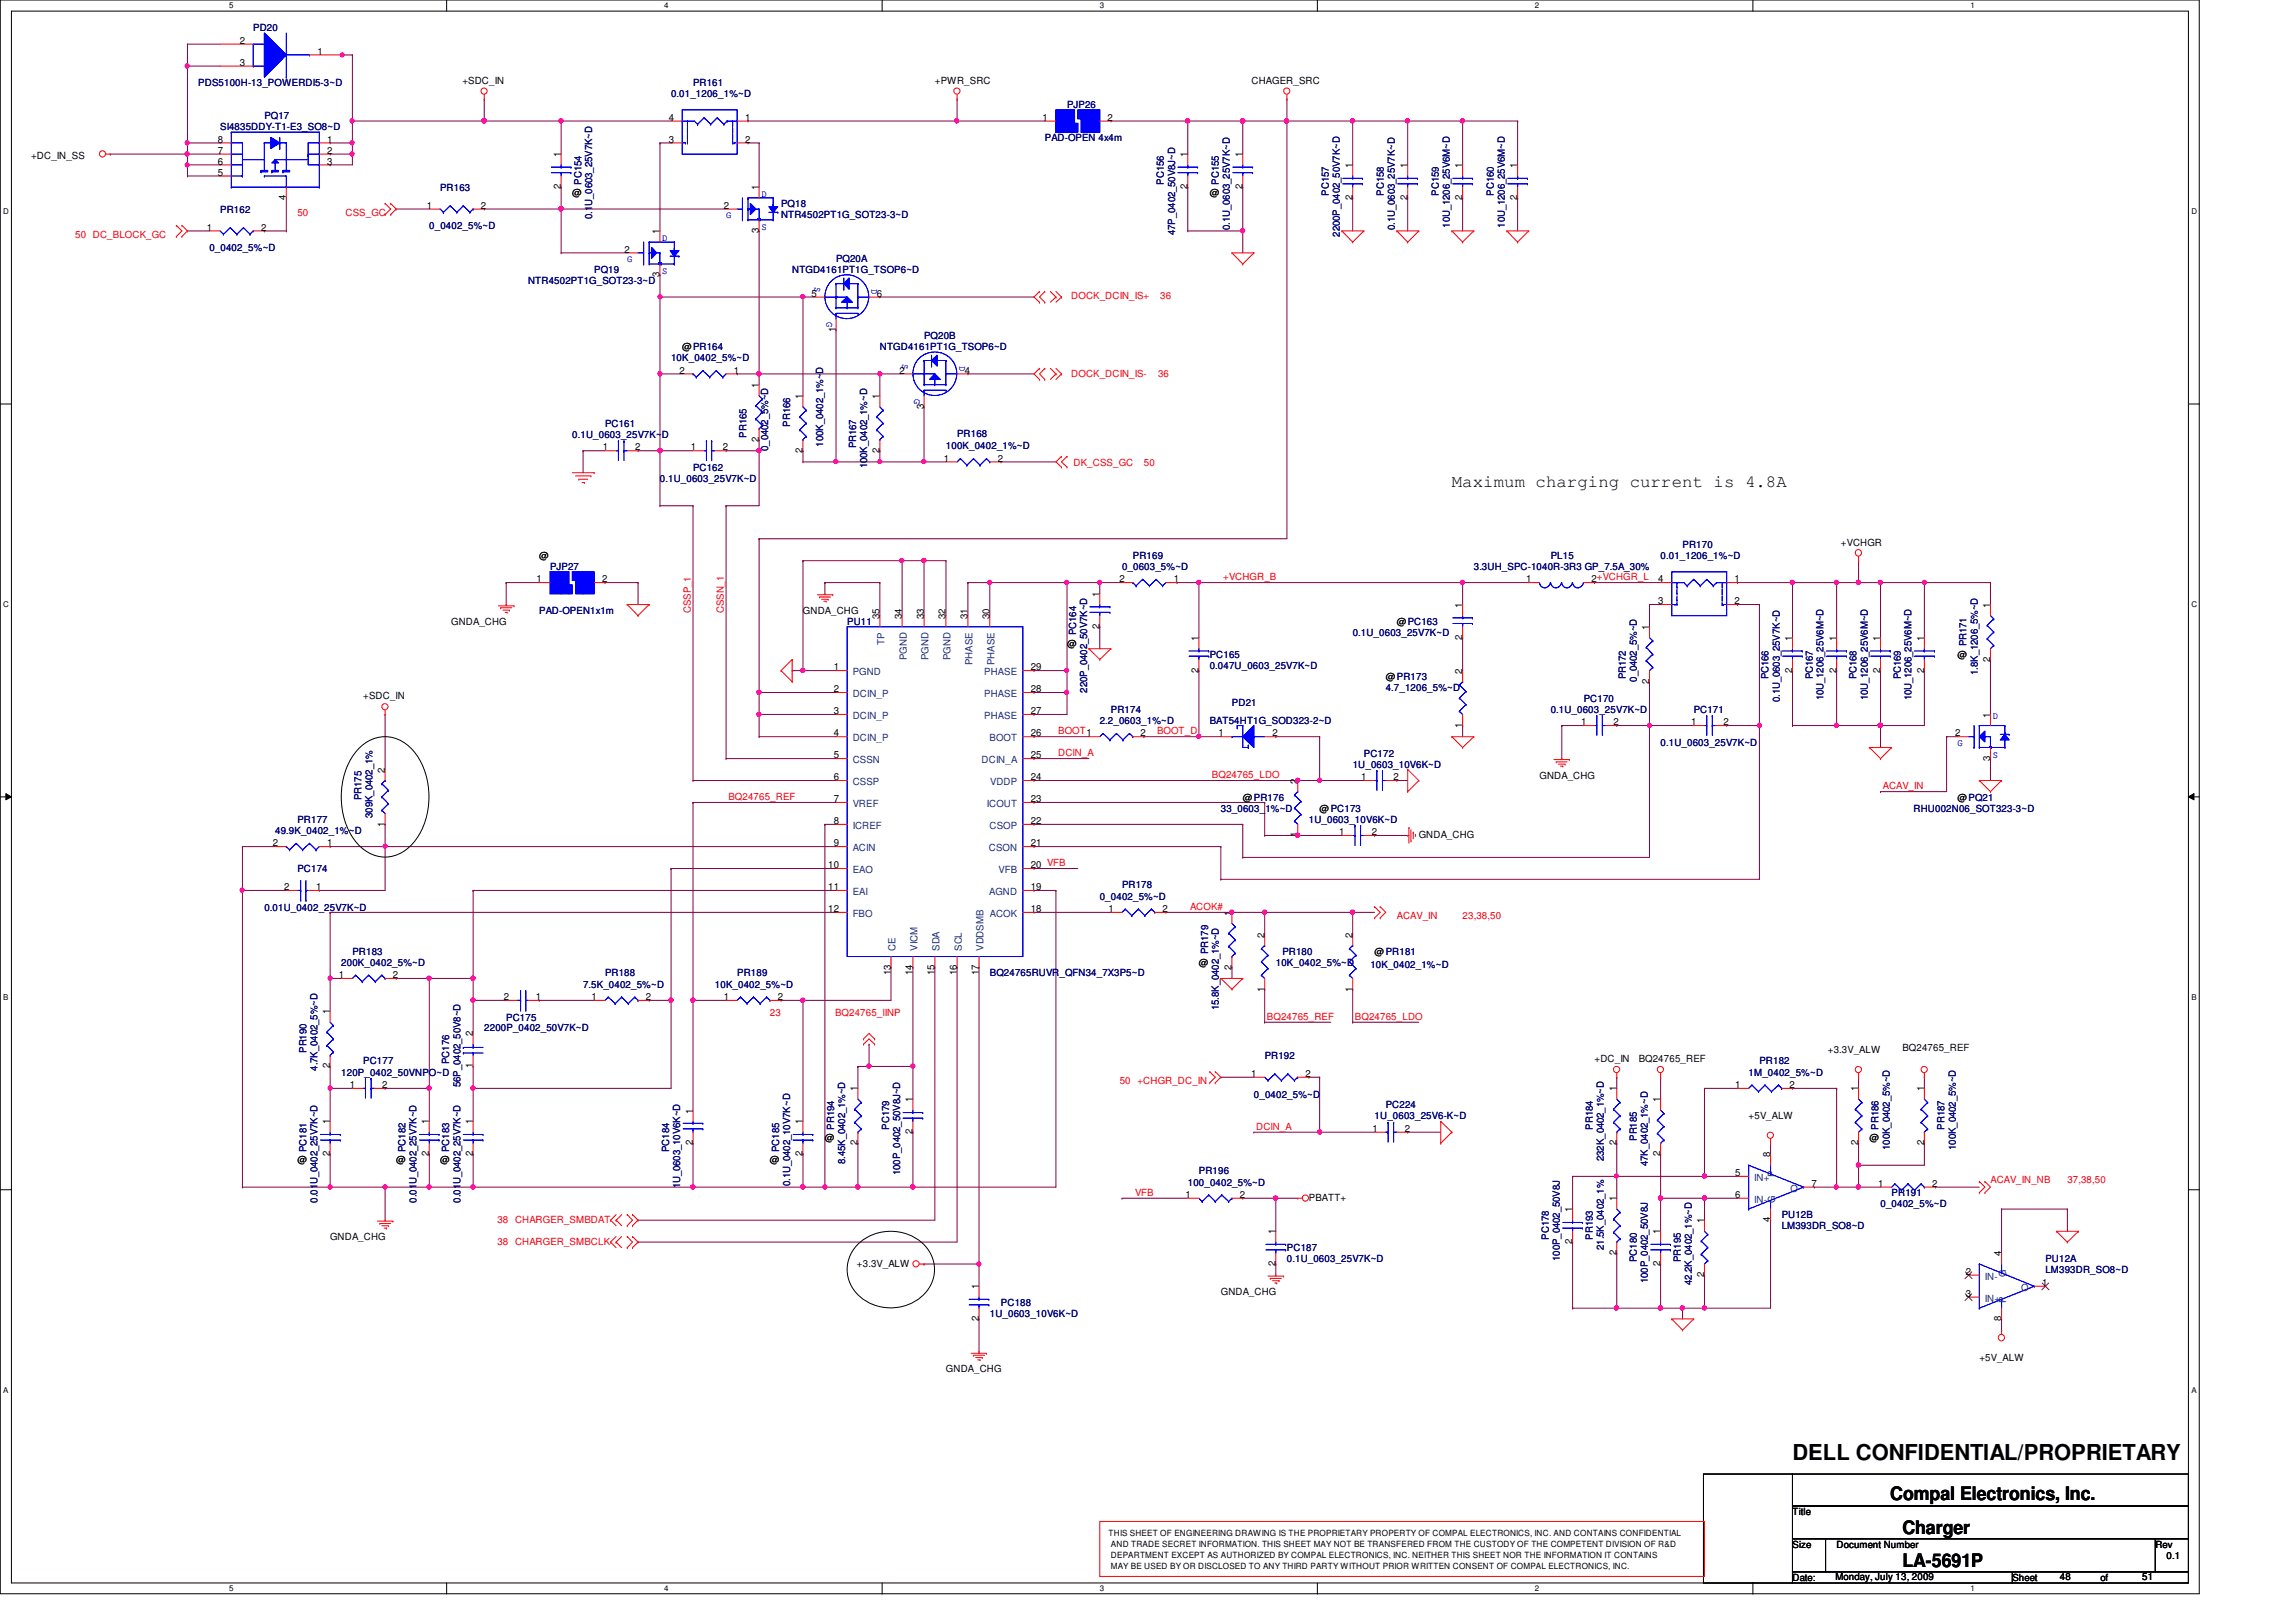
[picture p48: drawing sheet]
<svg xmlns="http://www.w3.org/2000/svg" width="297mm" height="210mm" viewBox="0 0 297 210" stroke-linecap="round" stroke-linejoin="round" font-family="sans-serif">
<defs><g id="words">
<text font-size="2.8" x="231.9" y="189">DELL CONFIDENTIAL/PROPRIETARY</text>
<g font-size="2.4">
<text x="244.6" y="194.1">Compal Electronics, Inc.</text>
<text x="246.1" y="202.8">LA-5691P</text>
<text x="246.1" y="198.5">Charger</text>
</g>
<text font-size="2.2" x="187.8" y="63">Maximum charging current is 4.8A</text>
<g font-size="1.3">
<text x="31" y="5.7">2</text>
<text x="31" y="8.5">3</text>
<text x="41.1" y="7.1">1</text>
<text x="59.8" y="10.9">+SDC_IN</text>
<text x="120.9" y="10.9">+PWR_SRC</text>
<text x="161.9" y="10.9">CHAGER_SRC</text>
<text x="86.5" y="15.6">4</text>
<text x="96.4" y="15.6">1</text>
<text x="134.9" y="15.6">1</text>
<text x="143.3" y="15.6">2</text>
<text x="4" y="20.5">+DC_IN_SS</text>
<text x="28.2" y="21.3">6</text>
<text x="28.2" y="22.7">5</text>
<text x="28.2" y="19.9">7</text>
<text x="28.2" y="18.5">8</text>
<text x="42.3" y="21.3">3</text>
<text x="42.3" y="19.9">2</text>
<text x="42.3" y="18.5">1</text>
<text x="72.6" y="20.3" transform="rotate(-90 72.6 20.3)">1</text>
<text x="86.5" y="18.5">3</text>
<text x="96.4" y="18.5">2</text>
<text x="153.6" y="20.3" transform="rotate(-90 153.6 20.3)">1</text>
<text x="160.7" y="20.3" transform="rotate(-90 160.7 20.3)">1</text>
<text x="175" y="21.8" transform="rotate(-90 175 21.8)">1</text>
<text x="182.1" y="21.8" transform="rotate(-90 182.1 21.8)">1</text>
<text x="189.2" y="21.8" transform="rotate(-90 189.2 21.8)">1</text>
<text x="196.3" y="21.8" transform="rotate(-90 196.3 21.8)">1</text>
<text x="26.8" y="29.8">1</text>
<text x="33.8" y="29.8">2</text>
<text x="37" y="25.9" transform="rotate(-90 37 25.9)">4</text>
<text x="55.2" y="27">1</text>
<text x="62.2" y="27">2</text>
<text x="72.6" y="24.5" transform="rotate(-90 72.6 24.5)">2</text>
<text x="74" y="25.4">@</text>
<text x="93.6" y="27">2</text>
<text x="98.2" y="24.6" transform="rotate(-90 98.2 24.6)">1</text>
<text x="153.6" y="24.5" transform="rotate(-90 153.6 24.5)">2</text>
<text x="156.5" y="25.4">@</text>
<text x="160.7" y="24.5" transform="rotate(-90 160.7 24.5)">2</text>
<text x="175" y="25.9" transform="rotate(-90 175 25.9)">2</text>
<text x="182.1" y="25.9" transform="rotate(-90 182.1 25.9)">2</text>
<text x="189.2" y="25.9" transform="rotate(-90 189.2 25.9)">2</text>
<text x="196.3" y="25.9" transform="rotate(-90 196.3 25.9)">2</text>
<text x="80.8" y="32.7">2</text>
<text x="85.3" y="35.9" transform="rotate(-90 85.3 35.9)">3</text>
<text x="85.3" y="30.3" transform="rotate(-90 85.3 30.3)">1</text>
<text x="98.2" y="30.1" transform="rotate(-90 98.2 30.1)">3</text>
<text x="105" y="38.4">5</text>
<text x="113.4" y="38.4">6</text>
<text x="88.3" y="45.3">@PR164</text>
<text x="108.1" y="43" transform="rotate(-90 108.1 43)">1</text>
<text x="87.9" y="48.3">2</text>
<text x="95" y="48.3">1</text>
<text x="98.2" y="50.2" transform="rotate(-90 98.2 50.2)">1</text>
<text x="103.8" y="51.6" transform="rotate(-90 103.8 51.6)">1</text>
<text x="113.8" y="51.6" transform="rotate(-90 113.8 51.6)">1</text>
<text x="116.4" y="48.3">2</text>
<text x="119.5" y="52.9" transform="rotate(-90 119.5 52.9)">3</text>
<text x="124.8" y="48.3">4</text>
<text x="78" y="58.3">1</text>
<text x="82.2" y="58.3">2</text>
<text x="89.4" y="58.3">1</text>
<text x="93.5" y="58.3">2</text>
<text x="98.2" y="57.2" transform="rotate(-90 98.2 57.2)">2</text>
<text x="103.8" y="58.6" transform="rotate(-90 103.8 58.6)">2</text>
<text x="113.8" y="58.6" transform="rotate(-90 113.8 58.6)">2</text>
<text x="122.1" y="59.7">1</text>
<text x="129.1" y="59.7">2</text>
<text x="238.2" y="70.6">+VCHGR</text>
<text x="69.4" y="75.4">1</text>
<text x="69.8" y="72.3">@</text>
<text x="77.9" y="75.4">2</text>
<text x="142.2" y="77.2" transform="rotate(-90 142.2 77.2)">1</text>
<text x="144.8" y="75.4">2</text>
<text x="151.8" y="75.4">1</text>
<text x="197.4" y="75.4">1</text>
<text x="205.9" y="75.4">2+VCHGR_L</text>
<text x="214.5" y="75.4">4</text>
<text x="224.4" y="75.4">1</text>
<text x="58.4" y="80.9">GNDA_CHG</text>
<text x="103.9" y="79.4">GNDA_CHG</text>
<text x="113.8" y="80.1" transform="rotate(-90 113.8 80.1)">35</text>
<text x="116.7" y="80.1" transform="rotate(-90 116.7 80.1)">34</text>
<text x="119.5" y="80.1" transform="rotate(-90 119.5 80.1)">33</text>
<text x="122.3" y="80.1" transform="rotate(-90 122.3 80.1)">32</text>
<text x="125.2" y="80.1" transform="rotate(-90 125.2 80.1)">31</text>
<text x="128" y="80.1" transform="rotate(-90 128 80.1)">30</text>
<text x="138" y="83.7">@</text>
<text x="142.2" y="81.4" transform="rotate(-90 142.2 81.4)">2</text>
<text x="155.1" y="82.9" transform="rotate(-90 155.1 82.9)">1</text>
<text x="180.7" y="80.9">@PC163</text>
<text x="189.2" y="82.8" transform="rotate(-90 189.2 82.8)">2</text>
<text x="189.2" y="78.7" transform="rotate(-90 189.2 78.7)">1</text>
<text x="213.4" y="81.5" transform="rotate(-90 213.4 81.5)">1</text>
<text x="214.5" y="78.2">3</text>
<text x="224.4" y="78.2">2</text>
<text x="231.9" y="82.9" transform="rotate(-90 231.9 82.9)">1</text>
<text x="237.6" y="82.9" transform="rotate(-90 237.6 82.9)">1</text>
<text x="243.2" y="82.9" transform="rotate(-90 243.2 82.9)">1</text>
<text x="248.9" y="82.9" transform="rotate(-90 248.9 82.9)">1</text>
<text x="257.5" y="78.7" transform="rotate(-90 257.5 78.7)">1</text>
<text x="107.9" y="89.6">2</text>
<text x="107.9" y="86.7">1</text>
<text x="133.3" y="86.7">29</text>
<text x="133.3" y="89.6">28</text>
<text x="155.1" y="87" transform="rotate(-90 155.1 87)">2</text>
<text x="179.3" y="88">@PR173</text>
<text x="189.2" y="87.2" transform="rotate(-90 189.2 87.2)">2</text>
<text x="213.4" y="88.5" transform="rotate(-90 213.4 88.5)">2</text>
<text x="231.9" y="87" transform="rotate(-90 231.9 87)">2</text>
<text x="237.6" y="87" transform="rotate(-90 237.6 87)">2</text>
<text x="243.2" y="87" transform="rotate(-90 243.2 87)">2</text>
<text x="248.9" y="87" transform="rotate(-90 248.9 87)">2</text>
<text x="253.2" y="85.1">@</text>
<text x="257.5" y="85.6" transform="rotate(-90 257.5 85.6)">2</text>
<text x="47" y="90.5">+SDC_IN</text>
<text x="107.9" y="92.4">3</text>
<text x="107.9" y="95.3">4</text>
<text x="133.3" y="92.4">27</text>
<text x="133.3" y="95.3">26</text>
<text x="147.6" y="95.3">2</text>
<text x="157.6" y="95.3">1</text>
<text x="164.6" y="95.3">2</text>
<text x="189.2" y="94.1" transform="rotate(-90 189.2 94.1)">1</text>
<text x="204.6" y="93.9">1</text>
<text x="208.7" y="93.9">2</text>
<text x="218.8" y="93.9">1</text>
<text x="223" y="93.9">2</text>
<text x="252.9" y="95.3">2</text>
<text x="257.5" y="92.9" transform="rotate(-90 257.5 92.9)">1</text>
<text x="49.8" y="100" transform="rotate(-90 49.8 100)">2</text>
<text x="107.9" y="101">6</text>
<text x="107.9" y="98.1">5</text>
<text x="133.3" y="101">24</text>
<text x="133.3" y="98.1">25</text>
<text x="167.8" y="101.4" transform="rotate(-90 167.8 101.4)">2</text>
<text x="176.1" y="101">1</text>
<text x="180.3" y="101">2</text>
<text x="199.2" y="100.8">GNDA_CHG</text>
<text x="257.5" y="98.4" transform="rotate(-90 257.5 98.4)">3</text>
<text x="49.8" y="107" transform="rotate(-90 49.8 107)">1</text>
<text x="107.9" y="106.6">8</text>
<text x="107.9" y="103.8">7</text>
<text x="133.3" y="106.6">22</text>
<text x="133.3" y="103.8">23</text>
<text x="160.8" y="103.6">@PR176</text>
<text x="170.7" y="105">@PC173</text>
<text x="253.2" y="103.6">@PQ21</text>
<text x="35.3" y="109.5">2</text>
<text x="42.3" y="109.5">1</text>
<text x="107.1" y="112.4">10</text>
<text x="107.9" y="109.5">9</text>
<text x="133.3" y="112.4">20 VFB</text>
<text x="133.3" y="109.5">21</text>
<text x="167.8" y="108.4" transform="rotate(-90 167.8 108.4)">1</text>
<text x="173.3" y="108.1">1</text>
<text x="177.5" y="108.1">2</text>
<text x="183.6" y="108.5">GNDA_CHG</text>
<text x="36.7" y="115.2">2</text>
<text x="40.9" y="115.2">1</text>
<text x="107.1" y="118">12</text>
<text x="107.1" y="115.2">11</text>
<text x="133.3" y="115.2">19</text>
<text x="133.3" y="118">18</text>
<text x="143.4" y="118">1</text>
<text x="150.4" y="118">2</text>
<text x="159.3" y="118.5" transform="rotate(-90 159.3 118.5)">1</text>
<text x="155.1" y="125">@</text>
<text x="159.3" y="125.5" transform="rotate(-90 159.3 125.5)">2</text>
<text x="163.6" y="121.3" transform="rotate(-90 163.6 121.3)">2</text>
<text x="175" y="121.3" transform="rotate(-90 175 121.3)">2</text>
<text x="177.8" y="123.5">@PR181</text>
<text x="42.7" y="131.3" transform="rotate(-90 42.7 131.3)">1</text>
<text x="43.9" y="126.6">1</text>
<text x="50.8" y="126.6">2</text>
<text x="65.2" y="129.4">2</text>
<text x="69.3" y="129.4">1</text>
<text x="76.5" y="129.4">1</text>
<text x="83.6" y="129.4">2</text>
<text x="93.6" y="129.4">1</text>
<text x="100.6" y="129.4">2</text>
<text x="115.2" y="126.2" transform="rotate(-90 115.2 126.2)">13</text>
<text x="118.1" y="126.2" transform="rotate(-90 118.1 126.2)">14</text>
<text x="120.9" y="126.2" transform="rotate(-90 120.9 126.2)">15</text>
<text x="123.8" y="126.2" transform="rotate(-90 123.8 126.2)">16</text>
<text x="126.6" y="126.2" transform="rotate(-90 126.6 126.2)">17</text>
<text x="163.6" y="128.3" transform="rotate(-90 163.6 128.3)">1</text>
<text x="175" y="128.3" transform="rotate(-90 175 128.3)">1</text>
<text x="61.2" y="134.1" transform="rotate(-90 61.2 134.1)">2</text>
<text x="206.3" y="137.5">+DC_IN</text>
<text x="212" y="137.5">BQ24765_REF</text>
<text x="236.5" y="136.3">+3.3V_ALW</text>
<text x="246.1" y="136.1">BQ24765_REF</text>
<text x="42.7" y="138.3" transform="rotate(-90 42.7 138.3)">2</text>
<text x="45.3" y="140.8">1</text>
<text x="49.4" y="140.8">2</text>
<text x="61.2" y="138.3" transform="rotate(-90 61.2 138.3)">1</text>
<text x="111" y="141.2" transform="rotate(-90 111 141.2)">1</text>
<text x="118.1" y="142.7" transform="rotate(-90 118.1 142.7)">1</text>
<text x="161.9" y="139.4">1</text>
<text x="168.9" y="139.4">2</text>
<text x="209.1" y="141.2" transform="rotate(-90 209.1 141.2)">1</text>
<text x="214.8" y="142.7" transform="rotate(-90 214.8 142.7)">1</text>
<text x="224.5" y="140.8">1</text>
<text x="231.5" y="140.8">2</text>
<text x="240.4" y="141.2" transform="rotate(-90 240.4 141.2)">1</text>
<text x="248.9" y="141.2" transform="rotate(-90 248.9 141.2)">1</text>
<text x="42.7" y="149.6" transform="rotate(-90 42.7 149.6)">2</text>
<text x="42.7" y="145.5" transform="rotate(-90 42.7 145.5)">1</text>
<text x="55.5" y="149.6" transform="rotate(-90 55.5 149.6)">2</text>
<text x="55.5" y="145.5" transform="rotate(-90 55.5 145.5)">1</text>
<text x="61.2" y="149.6" transform="rotate(-90 61.2 149.6)">2</text>
<text x="61.2" y="145.5" transform="rotate(-90 61.2 145.5)">1</text>
<text x="89.6" y="148.2" transform="rotate(-90 89.6 148.2)">2</text>
<text x="89.6" y="144.1" transform="rotate(-90 89.6 144.1)">1</text>
<text x="103.8" y="149.6" transform="rotate(-90 103.8 149.6)">2</text>
<text x="103.8" y="145.5" transform="rotate(-90 103.8 145.5)">1</text>
<text x="106.7" y="147.7">@</text>
<text x="111" y="148.2" transform="rotate(-90 111 148.2)">2</text>
<text x="118.1" y="146.8" transform="rotate(-90 118.1 146.8)">2</text>
<text x="177.5" y="146.5">1</text>
<text x="181.7" y="146.5">2</text>
<text x="209.1" y="148.2" transform="rotate(-90 209.1 148.2)">2</text>
<text x="214.8" y="149.6" transform="rotate(-90 214.8 149.6)">2</text>
<text x="226.2" y="144.9">+5V_ALW</text>
<text x="229" y="149.8" transform="rotate(-90 229 149.8)">8</text>
<text x="240.4" y="148.2" transform="rotate(-90 240.4 148.2)">2</text>
<text x="241.8" y="147.7">@</text>
<text x="248.9" y="148.2" transform="rotate(-90 248.9 148.2)">2</text>
<text x="38.5" y="150.5">@</text>
<text x="51.3" y="150.5">@</text>
<text x="56.9" y="150.5">@</text>
<text x="99.6" y="150.5">@</text>
<text x="153.4" y="155">1</text>
<text x="160.4" y="155">2</text>
<text x="169.3" y="155.4">PBATT+</text>
<text x="209.1" y="155.4" transform="rotate(-90 209.1 155.4)">1</text>
<text x="224.5" y="152.2">5</text>
<text x="224.5" y="155">6</text>
<text x="234.4" y="153.6">7</text>
<text x="243" y="153.6">1</text>
<text x="250" y="153.6">2</text>
<text x="42.7" y="160.5">GNDA_CHG</text>
<text x="165" y="159.7" transform="rotate(-90 165 159.7)">1</text>
<text x="203.4" y="161" transform="rotate(-90 203.4 161)">2</text>
<text x="203.4" y="156.9" transform="rotate(-90 203.4 156.9)">1</text>
<text x="214.8" y="159.7" transform="rotate(-90 214.8 159.7)">1</text>
<text x="220.5" y="158.3" transform="rotate(-90 220.5 158.3)">1</text>
<text x="229" y="158.2" transform="rotate(-90 229 158.2)">4</text>
<text x="110.9" y="163.9">+3.3V_ALW</text>
<text x="126.6" y="166.8" transform="rotate(-90 126.6 166.8)">1</text>
<text x="157.9" y="167.6">GNDA_CHG</text>
<text x="165" y="163.9" transform="rotate(-90 165 163.9)">2</text>
<text x="209.1" y="162.4" transform="rotate(-90 209.1 162.4)">2</text>
<text x="214.8" y="163.9" transform="rotate(-90 214.8 163.9)">2</text>
<text x="220.5" y="165.3" transform="rotate(-90 220.5 165.3)">2</text>
<text x="254.3" y="167.8">3</text>
<text x="254.3" y="165">2</text>
<text x="258.9" y="162.6" transform="rotate(-90 258.9 162.6)">4</text>
<text x="264.2" y="166.4">1</text>
<text x="126.6" y="171" transform="rotate(-90 126.6 171)">2</text>
<text x="258.9" y="171" transform="rotate(-90 258.9 171)">8</text>
<text x="122.4" y="177.6">GNDA_CHG</text>
<text x="256.1" y="176.1">+5V_ALW</text>
<text x="231.9" y="196.1">Title</text>
<text x="231.9" y="200.3">Size</text>
<text x="237.6" y="200.3">Document Number</text>
<text x="278.8" y="200.3">Rev</text>
<text x="280.3" y="201.8">0.1</text>
<text x="231.9" y="204.6">Date:</text>
<text x="237.4" y="204.5">Monday, July 13, 2009</text>
<text x="260.3" y="204.6">Sheet</text>
<text x="266.5" y="204.5">48</text>
<text x="271.7" y="204.6">of</text>
<text x="277.2" y="204.5">51</text>
</g>
<g font-size="1.3" fill="#000080">
<text x="32.8" y="4.1">PD20</text>
<text x="25.7" y="11.2">PDS5100H-13_POWERDI5-3~D</text>
<text x="89.7" y="11.2">PR161</text>
<text x="28.5" y="16.8">SI4835DDY-T1-E3_SO8~D</text>
<text x="34.2" y="15.4">PQ17</text>
<text x="86.8" y="12.6">0.01_1206_1%~D</text>
<text x="138" y="14">PJP26</text>
<text x="75.2" y="23.9" transform="rotate(-90 75.2 23.9)">PC154</text>
<text x="135.2" y="18.3">PAD-OPEN 4x4m</text>
<text x="150.6" y="23.9" transform="rotate(-90 150.6 23.9)">PC156</text>
<text x="157.7" y="23.9" transform="rotate(-90 157.7 23.9)">PC155</text>
<text x="28.5" y="27.5">PR162</text>
<text x="55.5" y="29.6">0_0402_5%~D</text>
<text x="56.9" y="24.7">PR163</text>
<text x="76.6" y="28.3" transform="rotate(-90 76.6 28.3)">0.1U_0603_25V7K~D</text>
<text x="101" y="26.8">PQ18</text>
<text x="101" y="28.2">NTR4502PT1G_SOT23-3~D</text>
<text x="159.1" y="29.8" transform="rotate(-90 159.1 29.8)">0.1U_0603_25V7K~D</text>
<text x="171.9" y="25.3" transform="rotate(-90 171.9 25.3)">PC157</text>
<text x="179" y="25.3" transform="rotate(-90 179 25.3)">PC158</text>
<text x="180.5" y="29.8" transform="rotate(-90 180.5 29.8)">0.1U_0603_25V7K~D</text>
<text x="186.1" y="25.3" transform="rotate(-90 186.1 25.3)">PC159</text>
<text x="187.6" y="29.5" transform="rotate(-90 187.6 29.5)">10U_1206_25V6M~D</text>
<text x="193.2" y="25.3" transform="rotate(-90 193.2 25.3)">PC160</text>
<text x="194.7" y="29.5" transform="rotate(-90 194.7 29.5)">10U_1206_25V6M~D</text>
<text x="27.1" y="32.5">0_0402_5%~D</text>
<text x="76.9" y="35.3">PQ19</text>
<text x="102.5" y="35.3">NTGD4161PT1G_TSOP6~D</text>
<text x="108.2" y="33.9">PQ20A</text>
<text x="152" y="30.4" transform="rotate(-90 152 30.4)">47P_0402_50V8J~D</text>
<text x="173.4" y="30.6" transform="rotate(-90 173.4 30.6)">2200P_0402_50V7K~D</text>
<text x="68.3" y="36.7">NTR4502PT1G_SOT23-3~D</text>
<text x="86.8" y="46.7">10K_0402_5%~D</text>
<text x="113.8" y="45.3">NTGD4161PT1G_TSOP6~D</text>
<text x="119.5" y="43.9">PQ20B</text>
<text x="74" y="56.7">0.1U_0603_25V7K~D</text>
<text x="78.3" y="55.2">PC161</text>
<text x="96.6" y="56.6" transform="rotate(-90 96.6 56.6)">PR165</text>
<text x="99.4" y="58.3" transform="rotate(-90 99.4 58.3)">0_0402_5%~D</text>
<text x="102.2" y="55.2" transform="rotate(-90 102.2 55.2)">PR166</text>
<text x="106.5" y="57.8" transform="rotate(-90 106.5 57.8)">100K_0402_1%~D</text>
<text x="110.8" y="58" transform="rotate(-90 110.8 58)">PR167</text>
<text x="122.4" y="58.1">100K_0402_1%~D</text>
<text x="123.8" y="56.5">PR168</text>
<text x="85.4" y="62.4">0.1U_0603_25V7K~D</text>
<text x="89.7" y="61">PC162</text>
<text x="112.2" y="60.6" transform="rotate(-90 112.2 60.6)">100K_0402_1%~D</text>
<text x="217.7" y="70.9">PR170</text>
<text x="71.2" y="73.7">PJP27</text>
<text x="145.2" y="73.7">0_0603_5%~D</text>
<text x="146.6" y="72.3">PR169</text>
<text x="190.7" y="73.7">3.3UH_SPC-1040R-3R3 GP_7.5A_30%</text>
<text x="200.6" y="72.3">PL15</text>
<text x="214.8" y="72.3">0.01_1206_1%~D</text>
<text x="69.8" y="79.4">PAD-OPEN1x1m</text>
<text x="109.6" y="80.9">PU11</text>
<text x="139.2" y="82.2" transform="rotate(-90 139.2 82.2)">PC164</text>
<text x="175" y="82.3">0.1U_0603_25V7K~D</text>
<text x="254.4" y="83.7" transform="rotate(-90 254.4 83.7)">PR171</text>
<text x="140.6" y="89.6" transform="rotate(-90 140.6 89.6)">220P_0402_50V7K~D</text>
<text x="156.5" y="85.1">PC165</text>
<text x="156.5" y="86.5">0.047U_0603_25V7K~D</text>
<text x="179.3" y="89.4">4.7_1206_5%~D</text>
<text x="210.4" y="87.9" transform="rotate(-90 210.4 87.9)">PR172</text>
<text x="211.7" y="88.2" transform="rotate(-90 211.7 88.2)">0_0402_5%~D</text>
<text x="228.8" y="87.9" transform="rotate(-90 228.8 87.9)">PC166</text>
<text x="234.5" y="87.9" transform="rotate(-90 234.5 87.9)">PC167</text>
<text x="240.2" y="87.9" transform="rotate(-90 240.2 87.9)">PC168</text>
<text x="245.9" y="87.9" transform="rotate(-90 245.9 87.9)">PC169</text>
<text x="255.9" y="87.3" transform="rotate(-90 255.9 87.3)">1.8K_1206_5%~D</text>
<text x="142.3" y="93.6">2.2_0603_1%~D</text>
<text x="143.7" y="92.2">PR174</text>
<text x="156.5" y="93.6">BAT54HT1G_SOD323-2~D</text>
<text x="159.4" y="91.4">PD21</text>
<text x="200.6" y="92.2">0.1U_0603_25V7K~D</text>
<text x="204.9" y="90.8">PC170</text>
<text x="219.1" y="92.2">PC171</text>
<text x="230.2" y="90.9" transform="rotate(-90 230.2 90.9)">0.1U_0603_25V7K~D</text>
<text x="235.9" y="90.6" transform="rotate(-90 235.9 90.6)">10U_1206_25V6M~D</text>
<text x="241.6" y="90.6" transform="rotate(-90 241.6 90.6)">10U_1206_25V6M~D</text>
<text x="247.3" y="90.6" transform="rotate(-90 247.3 90.6)">10U_1206_25V6M~D</text>
<text x="175" y="99.4">1U_0603_10V6K~D</text>
<text x="176.4" y="97.9">PC172</text>
<text x="214.8" y="96.5">0.1U_0603_25V7K~D</text>
<text x="35.6" y="107.9">49.9K_0402_1%~D</text>
<text x="38.5" y="106.5">PR177</text>
<text x="46.8" y="103.5" transform="rotate(-90 46.8 103.5)">PR175</text>
<text x="48.2" y="105.8" transform="rotate(-90 48.2 105.8)">309K_0402_1%</text>
<text x="157.9" y="105">33_0603_1%~D</text>
<text x="169.3" y="106.5">1U_0603_10V6K~D</text>
<text x="247.6" y="105">RHU002N06_SOT323-3~D</text>
<text x="38.5" y="112.9">PC174</text>
<text x="34.2" y="117.9">0.01U_0402_25V7K~D</text>
<text x="142.3" y="116.4">0_0402_5%~D</text>
<text x="145.2" y="115">PR178</text>
<text x="44.2" y="125">200K_0402_5%~D</text>
<text x="45.6" y="123.5">PR183</text>
<text x="156.3" y="123.5" transform="rotate(-90 156.3 123.5)">PR179</text>
<text x="165.1" y="125">10K_0402_5%~D</text>
<text x="165.9" y="123.5">PR180</text>
<text x="177.3" y="125.2">10K_0402_1%~D</text>
<text x="75.4" y="127.8">7.5K_0402_5%~D</text>
<text x="78.3" y="126.4">PR188</text>
<text x="92.5" y="127.8">10K_0402_5%~D</text>
<text x="95.4" y="126.4">PR189</text>
<text x="128.1" y="126.4">BQ24765RUVR_QFN34_7X3P5~D</text>
<text x="157.7" y="130.7" transform="rotate(-90 157.7 130.7)">15.8K_0402_1%~D</text>
<text x="39.7" y="136.3" transform="rotate(-90 39.7 136.3)">PR190</text>
<text x="47" y="137.8">PC177</text>
<text x="58.1" y="137.7" transform="rotate(-90 58.1 137.7)">PC176</text>
<text x="62.6" y="133.5">2200P_0402_50V7K~D</text>
<text x="65.5" y="132.1">PC175</text>
<text x="163.6" y="137">PR192</text>
<text x="227.6" y="137.8">PR182</text>
<text x="41.1" y="138.6" transform="rotate(-90 41.1 138.6)">4.7K_0402_5%~D</text>
<text x="44.2" y="139.2">120P_0402_50VNPO~D</text>
<text x="59.6" y="140.7" transform="rotate(-90 59.6 140.7)">56P_0402_50V8~D</text>
<text x="162.2" y="142">0_0402_5%~D</text>
<text x="179.3" y="143.4">PC224</text>
<text x="226.2" y="139.2">1M_0402_5%~D</text>
<text x="39.7" y="149.1" transform="rotate(-90 39.7 149.1)">PC181</text>
<text x="52.4" y="149.1" transform="rotate(-90 52.4 149.1)">PC182</text>
<text x="58.1" y="149.1" transform="rotate(-90 58.1 149.1)">PC183</text>
<text x="86.6" y="149.1" transform="rotate(-90 86.6 149.1)">PC184</text>
<text x="100.8" y="149.1" transform="rotate(-90 100.8 149.1)">PC185</text>
<text x="107.9" y="146.2" transform="rotate(-90 107.9 146.2)">PR194</text>
<text x="115" y="146.2" transform="rotate(-90 115 146.2)">PC179</text>
<text x="177.8" y="144.9">1U_0603_25V6-K~D</text>
<text x="206.1" y="146.2" transform="rotate(-90 206.1 146.2)">PR184</text>
<text x="211.7" y="147.7" transform="rotate(-90 211.7 147.7)">PR185</text>
<text x="243" y="146.2" transform="rotate(-90 243 146.2)">PR186</text>
<text x="244.5" y="148.8" transform="rotate(-90 244.5 148.8)">100K_0402_5%~D</text>
<text x="251.6" y="146.2" transform="rotate(-90 251.6 146.2)">PR187</text>
<text x="253" y="148.8" transform="rotate(-90 253 148.8)">100K_0402_5%~D</text>
<text x="41.1" y="155.6" transform="rotate(-90 41.1 155.6)">0.01U_0402_25V7K~D</text>
<text x="53.9" y="155.6" transform="rotate(-90 53.9 155.6)">0.01U_0402_25V7K~D</text>
<text x="59.6" y="155.6" transform="rotate(-90 59.6 155.6)">0.01U_0402_25V7K~D</text>
<text x="88" y="153.8" transform="rotate(-90 88 153.8)">1U_0603_10V6K~D</text>
<text x="102.2" y="153.5" transform="rotate(-90 102.2 153.5)">0.1U_0402_10V7K~D</text>
<text x="109.3" y="150.7" transform="rotate(-90 109.3 150.7)">8.45K_0402_1%~D</text>
<text x="116.5" y="152.1" transform="rotate(-90 116.5 152.1)">100P_0402_50V8J~D</text>
<text x="153.7" y="153.4">100_0402_5%~D</text>
<text x="155.1" y="152">PR196</text>
<text x="207.5" y="150.2" transform="rotate(-90 207.5 150.2)">232K_0402_1%~D</text>
<text x="213.2" y="150.9" transform="rotate(-90 213.2 150.9)">47K_0402_1%~D</text>
<text x="244.7" y="154.8">PR191</text>
<text x="166.5" y="161.9">PC187</text>
<text x="200.4" y="160.4" transform="rotate(-90 200.4 160.4)">PC178</text>
<text x="206.1" y="160.4" transform="rotate(-90 206.1 160.4)">PR193</text>
<text x="207.5" y="161.8" transform="rotate(-90 207.5 161.8)">21.5K_0402_1%</text>
<text x="230.5" y="157.6">PU12B</text>
<text x="230.5" y="159.1">LM393DR_SO8~D</text>
<text x="243.3" y="156.3">0_0402_5%~D</text>
<text x="166.5" y="163.4">0.1U_0603_25V7K~D</text>
<text x="201.8" y="163.2" transform="rotate(-90 201.8 163.2)">100P_0402_50V8J</text>
<text x="211.7" y="163.3" transform="rotate(-90 211.7 163.3)">PC180</text>
<text x="213.2" y="166" transform="rotate(-90 213.2 166)">100P_0402_50V8J</text>
<text x="217.5" y="163.3" transform="rotate(-90 217.5 163.3)">PR195</text>
<text x="218.9" y="166.3" transform="rotate(-90 218.9 166.3)">42.2K_0402_1%~D</text>
<text x="264.6" y="163.4">PU12A</text>
<text x="264.6" y="164.8">LM393DR_SO8~D</text>
<text x="128.1" y="170.5">1U_0603_10V6K~D</text>
<text x="129.5" y="169">PC188</text>
</g>
<g font-size="1.3" fill="#f00">
<text x="38.5" y="27.9">50</text>
<text x="44.7" y="27.9">CSS_GC</text>
<text x="9.7" y="30.8">50 DC_BLOCK_GC</text>
<text x="138.6" y="38.7">DOCK_DCIN_IS+</text>
<text x="150.1" y="38.7">36</text>
<text x="138.6" y="48.7">DOCK_DCIN_IS-</text>
<text x="149.8" y="48.7">36</text>
<text x="138.9" y="60.2">DK_CSS_GC</text>
<text x="148" y="60.2">50</text>
<text x="158.2" y="75.1">+VCHGR_B</text>
<text x="89.4" y="79.4" transform="rotate(-90 89.4 79.4)">CSSP_1</text>
<text x="93.6" y="79.4" transform="rotate(-90 93.6 79.4)">CSSN_1</text>
<text x="136.9" y="95">BOOT1</text>
<text x="149.7" y="95">BOOT_D</text>
<text x="136.9" y="97.9">DCIN_A</text>
<text x="156.8" y="100.7">BQ24765_LDO</text>
<text x="94.2" y="103.5">BQ24765_REF</text>
<text x="243.6" y="102.2">ACAV_IN</text>
<text x="154" y="117.8">ACOK#</text>
<text x="180.7" y="119">ACAV_IN</text>
<text x="189.2" y="119">23,38,50</text>
<text x="99.6" y="131.5">23</text>
<text x="108" y="131.5">BQ24765_IINP</text>
<text x="163.9" y="132">BQ24765_REF</text>
<text x="175.3" y="132">BQ24765_LDO</text>
<text x="144.9" y="140.3">50 +CHGR_DC_IN</text>
<text x="162.5" y="146.2">DCIN_A</text>
<text x="146.9" y="154.8">VFB</text>
<text x="257.5" y="153.1">ACAV_IN_NB</text>
<text x="267.5" y="153.1">37,38,50</text>
<text x="64.3" y="158.2">38 CHARGER_SMBDAT</text>
<text x="64.3" y="161.1">38 CHARGER_SMBCLK</text>
</g>
<g font-size="1.3" fill="#00f">
<text x="93.9" y="28.2">G</text>
<text x="98.5" y="29.8">S</text>
<text x="98.5" y="25.5">D</text>
<text x="81.1" y="34">G</text>
<text x="85.7" y="35.5">S</text>
<text x="85.7" y="31.2">D</text>
<text x="105.4" y="37.1" transform="rotate(90 105.4 37.1)">S</text>
<text x="106.9" y="41.7" transform="rotate(90 106.9 41.7)">G</text>
<text x="112.7" y="37.4" transform="rotate(90 112.7 37.4)">D</text>
<text x="116.7" y="47.1" transform="rotate(90 116.7 47.1)">S</text>
<text x="124.1" y="47.4" transform="rotate(90 124.1 47.4)">D</text>
<text x="118.3" y="51.6" transform="rotate(90 118.3 51.6)">G</text>
<text x="257.8" y="93.1">D</text>
<text x="253.2" y="96.5">G</text>
<text x="257.8" y="98.1">S</text>
</g>
<g font-size="1.3" fill="#004080">
<text x="114.4" y="83.4" transform="rotate(-90 114.4 83.4)">TP</text>
<text x="110.3" y="87.4">PGND</text>
<text x="117.3" y="85.4" transform="rotate(-90 117.3 85.4)">PGND</text>
<text x="120.1" y="85.4" transform="rotate(-90 120.1 85.4)">PGND</text>
<text x="123" y="85.4" transform="rotate(-90 123 85.4)">PGND</text>
<text x="125.8" y="86.1" transform="rotate(-90 125.8 86.1)">PHASE</text>
<text x="127.3" y="87.4">PHASE</text>
<text x="128.6" y="86.1" transform="rotate(-90 128.6 86.1)">PHASE</text>
<text x="110.3" y="90.2">DCIN_P</text>
<text x="110.3" y="93">DCIN_P</text>
<text x="110.3" y="95.9">DCIN_P</text>
<text x="127.3" y="90.2">PHASE</text>
<text x="127.3" y="93">PHASE</text>
<text x="128" y="95.9">BOOT</text>
<text x="110.3" y="101.6">CSSP</text>
<text x="110.3" y="98.8">CSSN</text>
<text x="127" y="98.8">DCIN_A</text>
<text x="128.1" y="101.6">VDDP</text>
<text x="110.3" y="107.3">ICREF</text>
<text x="110.3" y="104.4">VREF</text>
<text x="127.7" y="104.4">ICOUT</text>
<text x="128" y="107.3">CSOP</text>
<text x="110.3" y="110.2">ACIN</text>
<text x="110.3" y="113">EAO</text>
<text x="127.9" y="110.2">CSON</text>
<text x="129.2" y="113">VFB</text>
<text x="110.3" y="118.7">FBO</text>
<text x="110.3" y="115.8">EAI</text>
<text x="128" y="115.8">AGND</text>
<text x="128.1" y="118.7">ACOK</text>
<text x="115.9" y="123.1" transform="rotate(-90 115.9 123.1)">CE</text>
<text x="118.7" y="123.1" transform="rotate(-90 118.7 123.1)">VICM</text>
<text x="121.5" y="123.1" transform="rotate(-90 121.5 123.1)">SDA</text>
<text x="124.4" y="123.1" transform="rotate(-90 124.4 123.1)">SCL</text>
<text x="127.3" y="123.1" transform="rotate(-90 127.3 123.1)">VDDSMB</text>
<text x="226.9" y="152.8">IN+</text>
<text x="226.9" y="155.7">IN-</text>
<text x="229.7" y="155.7" transform="rotate(-90 229.7 155.7)">G</text>
<text x="229.7" y="152.4" transform="rotate(-90 229.7 152.4)">P</text>
<text x="231.6" y="154.2">O</text>
<text x="256.8" y="165.6">IN-</text>
<text x="259.5" y="165.3" transform="rotate(-90 259.5 165.3)">G</text>
<text x="261.5" y="167">O</text>
<text x="256.8" y="168.4">IN+</text>
<text x="259.5" y="168.6" transform="rotate(-90 259.5 168.6)">P</text>
</g>
<g font-size="1.1">
<text x="143.4" y="198.8">THIS SHEET OF ENGINEERING DRAWING IS THE PROPRIETARY PROPERTY OF COMPAL ELECTRONICS, INC. AND CONTAINS CONFIDENTIAL</text>
<text x="143.7" y="200.2">AND TRADE SECRET INFORMATION. THIS SHEET MAY NOT BE TRANSFERED FROM THE CUSTODY OF THE COMPETENT DIVISION OF R&amp;D</text>
<text x="143.7" y="201.6">DEPARTMENT EXCEPT AS AUTHORIZED BY COMPAL ELECTRONICS, INC. NEITHER THIS SHEET NOR THE INFORMATION IT CONTAINS</text>
<text x="143.7" y="203.1">MAY BE USED BY OR DISCLOSED TO ANY THIRD PARTY WITHOUT PRIOR WRITTEN CONSENT OF COMPAL ELECTRONICS, INC.</text>
</g>
<g font-size="1">
<text x="29.6" y="1.1">5</text>
<text x="85.9" y="1.1">4</text>
<text x="142.3" y="1.1">3</text>
<text x="198.6" y="1.1">2</text>
<text x="254.9" y="1.1">1</text>
<text x=".4" y="27.7">D</text>
<text x="283.5" y="27.7">D</text>
<text x=".4" y="78.6">C</text>
<text x="283.5" y="78.6">C</text>
<text x=".4" y="129.4">B</text>
<text x="283.5" y="129.4">B</text>
<text x=".4" y="180.3">A</text>
<text x="283.5" y="180.3">A</text>
<text x="29.6" y="205.9">5</text>
<text x="85.9" y="205.9">4</text>
<text x="142.3" y="205.9">3</text>
<text x="198.6" y="205.9">2</text>
<text x="254.9" y="205.9">1</text>
</g>
</g></defs>
<path d="M0 0h284.5v206.2h-284.5zM1.5 1.4h281.6v203.5h-281.6z" fill="none" stroke="#000" stroke-width=".13"/>
<g fill="#fff">
<path d="M29.6 .2h.6v1.1h-.6z"/>
<path d="M29.6 205h.6v1.2h-.6z"/>
</g>
<path d="M57.8 0v1.4M57.8 204.9v1.4" fill="none" stroke="#000" stroke-width=".13"/>
<g fill="#fff">
<path d="M85.9 .2h.6v1.1h-.6z"/>
<path d="M85.9 205h.6v1.2h-.6z"/>
</g>
<path d="M114.1 0v1.4M114.1 204.9v1.4" fill="none" stroke="#000" stroke-width=".13"/>
<g fill="#fff">
<path d="M142.3 .2h.5v1.1h-.5z"/>
<path d="M142.3 205h.5v1.2h-.5z"/>
</g>
<path d="M170.4 0v1.4M170.4 204.9v1.4" fill="none" stroke="#000" stroke-width=".13"/>
<g fill="#fff">
<path d="M198.6 .2h.5v1.1h-.5z"/>
<path d="M198.6 205h.5v1.2h-.5z"/>
</g>
<path d="M226.8 0v1.4M226.8 204.9v1.4" fill="none" stroke="#000" stroke-width=".13"/>
<g fill="#fff">
<path d="M254.9 .2h.6v1.1h-.6z"/>
<path d="M254.9 205h.6v1.2h-.6z"/>
<path d="M.4 26.8h.7v1.2h-.7z"/>
<path d="M283.5 26.8h.7v1.2h-.7z"/>
<path d="M.4 77.7h.7v1.1h-.7z"/>
<path d="M283.5 77.7h.7v1.1h-.7z"/>
</g>
<path d="M0 52.3h1.5M283.1 52.3h1.5" fill="none" stroke="#000" stroke-width=".13"/>
<g fill="#fff">
<path d="M.4 128.5h.7v1.2h-.7z"/>
<path d="M283.5 128.5h.7v1.2h-.7z"/>
</g>
<path d="M0 103.1h1.5M.8 102.7l.7 .4-.7 .4zM283.1 103.1l.7-.4v.8zM283.1 103.1h1.5" fill="none" stroke="#000" stroke-width=".13"/>
<path d="M.8 102.7l.7 .4-.7 .4zM283.1 103.1l.7-.4v.8z" fill="#000"/>
<g fill="#fff">
<path d="M.4 179.4h.7v1.1h-.7z"/>
<path d="M283.5 179.4h.6v1.1h-.6z"/>
</g>
<path d="M0 154h1.5M283.1 154h1.5" fill="none" stroke="#000" stroke-width=".13"/>
<g fill="none" stroke="#800040" stroke-width=".13">
<path d="M209.2 152.2h.1M209.2 152.2h11.3M258.9 156.5h.1M258.9 156.5v5.7M258.9 156.5h8.6M267.5 156.5h.1M267.5 156.5v2.8M209.2 162.2h.1M209.2 162.2v7.1M217.7 169.3h.1M217.7 169.3v1.4M258.9 170.7h.1"/>
<path d="M258.9 170.7v1.4"/>
</g>
<circle cx="220.5" cy="152.2" r=".26" fill="#f0f"/>
<circle cx="220.5" cy="152.2" r=".26" fill="none" stroke="#f0f" stroke-width=".13"/>
<path d="M214.8 155.1h.1M214.8 155.1v4.2" fill="none" stroke="#800040" stroke-width=".13"/>
<circle cx="214.8" cy="155" r=".29" fill="#f0f"/>
<circle cx="214.8" cy="155" r=".29" fill="none" stroke="#f0f" stroke-width=".13"/>
<path d="M209.2 139.4h.1M209.2 139.4v1.4M214.8 163.6h.1M214.8 163.6v5.7M220.5 165h.1M220.5 165v4.3" fill="none" stroke="#800040" stroke-width=".13"/>
<circle cx="220.5" cy="169.3" r=".27" fill="#f0f"/>
<circle cx="220.5" cy="169.3" r=".27" fill="none" stroke="#f0f" stroke-width=".13"/>
<path d="M220.5 155.1h.1M220.5 155.1v2.8" fill="none" stroke="#800040" stroke-width=".13"/>
<circle cx="220.5" cy="155" r=".27" fill="#f0f"/>
<circle cx="220.5" cy="155" r=".27" fill="none" stroke="#f0f" stroke-width=".13"/>
<path d="M214.8 139.4h.1M214.8 139.4v2.8M203.5 152.2h.1M203.5 152.2h5.7M203.5 152.2v4.3M209.2 148h.1M209.2 152.2h.1M209.2 148v7.1M214.8 149.4h.1M214.8 149.4v5.7M234.7 153.6h.1M234.7 153.6h2.9" fill="none" stroke="#800040" stroke-width=".13"/>
<circle cx="209.1" cy="152.2" r=".26" fill="#f0f"/>
<circle cx="209.1" cy="152.2" r=".26" fill="none" stroke="#f0f" stroke-width=".13"/>
<path d="M220.5 140.8h.1M220.5 140.8v11.4" fill="none" stroke="#800040" stroke-width=".13"/>
<circle cx="220.5" cy="152.2" r=".26" fill="#f0f"/>
<circle cx="220.5" cy="152.2" r=".26" fill="none" stroke="#f0f" stroke-width=".13"/>
<path d="M240.4 153.6h.1M240.4 153.6h2.9" fill="none" stroke="#800040" stroke-width=".13"/>
<circle cx="240.4" cy="153.6" r=".29" fill="#f0f"/>
<circle cx="240.4" cy="153.6" r=".29" fill="none" stroke="#f0f" stroke-width=".13"/>
<path d="M220.5 152.2h.1M220.5 140.8h.1M220.5 152.2h4.3M220.5 140.8h4.3M237.6 140.8h.1M237.6 140.8v12.8M203.5 160.7h.1M203.5 160.7v8.6" fill="none" stroke="#800040" stroke-width=".13"/>
<circle cx="237.6" cy="153.6" r=".27" fill="#f0f"/>
<circle cx="237.6" cy="153.6" r=".27" fill="none" stroke="#f0f" stroke-width=".13"/>
<path d="M240.4 150.8h.1M249 148h.1M249 148v2.8h-8.6" fill="none" stroke="#800040" stroke-width=".13"/>
<circle cx="240.4" cy="150.8" r=".29" fill="#f0f"/>
<circle cx="240.4" cy="150.8" r=".29" fill="none" stroke="#f0f" stroke-width=".13"/>
<path d="M214.8 155.1h.1M214.8 155.1h5.7M250.4 153.6h.1M250.4 153.6h5.7" fill="none" stroke="#800040" stroke-width=".13"/>
<circle cx="220.5" cy="155" r=".27" fill="#f0f"/>
<circle cx="220.5" cy="155" r=".27" fill="none" stroke="#f0f" stroke-width=".13"/>
<g fill="none" stroke="#800040" stroke-width=".13">
<path d="M65.5 75.4h.1M65.5 75.4h4.3M65.5 75.4v2.8M78.3 75.4h.1M78.3 75.4h4.2M82.5 75.4h.1M82.5 75.4v2.8M51.3 126.6h.1M51.3 126.6h4.2M61.2 126.6h.1M61.2 126.6v2.9M240.4 139.4h.1"/>
<path d="M240.4 139.4v1.4M249 139.4h.1M249 139.4v1.4M220.5 155.1h.1M220.5 155.1h4.3M229.1 148h.1M229.1 148v1.4M231.9 140.8h.1M231.9 140.8h5.7M237.6 153.6h.1M240.4 150.8h.1M240.4 148h.1"/>
<path d="M240.4 148v5.6h-2.8"/>
</g>
<circle cx="61.2" cy="126.6" r=".29" fill="#f0f"/>
<circle cx="61.2" cy="126.6" r=".29" fill="none" stroke="#f0f" stroke-width=".13"/>
<path d="M42.7 140.8h.1M42.7 140.8v4.3" fill="none" stroke="#800040" stroke-width=".13"/>
<circle cx="42.7" cy="140.8" r=".27" fill="#f0f"/>
<circle cx="42.7" cy="140.8" r=".27" fill="none" stroke="#f0f" stroke-width=".13"/>
<path d="M42.7 126.6h.1M42.7 126.6v4.3" fill="none" stroke="#800040" stroke-width=".13"/>
<circle cx="42.7" cy="126.6" r=".27" fill="#f0f"/>
<circle cx="42.7" cy="126.6" r=".27" fill="none" stroke="#f0f" stroke-width=".13"/>
<path d="M61.2 140.8h.1M61.2 140.8v4.3" fill="none" stroke="#800040" stroke-width=".13"/>
<circle cx="61.2" cy="140.8" r=".29" fill="#f0f"/>
<circle cx="61.2" cy="140.8" r=".29" fill="none" stroke="#f0f" stroke-width=".13"/>
<path d="M55.5 149.4h.1M55.5 149.4v4.2" fill="none" stroke="#800040" stroke-width=".13"/>
<circle cx="55.5" cy="153.6" r=".29" fill="#f0f"/>
<circle cx="55.5" cy="153.6" r=".29" fill="none" stroke="#f0f" stroke-width=".13"/>
<path d="M86.8 129.5h.1M86.8 129.5v11.3M120.9 125.2h.1M120.9 125.2v32.7M61.2 149.4h.1M61.2 149.4v4.2M126.7 170.7h.1M126.7 170.7v4.3" fill="none" stroke="#800040" stroke-width=".13"/>
<circle cx="86.8" cy="129.4" r=".29" fill="#f0f"/>
<circle cx="86.8" cy="129.4" r=".29" fill="none" stroke="#f0f" stroke-width=".13"/>
<path d="M42.7 118.1h.1M42.7 118.1v8.5M42.7 126.6h.1M42.7 126.6h1.4M61.2 129.5h.1M61.2 129.5v4.2M69.8 129.5h.1M69.8 129.5h7.1M84 129.5h.1M84 129.5h2.8" fill="none" stroke="#800040" stroke-width=".13"/>
<circle cx="61.2" cy="129.4" r=".29" fill="#f0f"/>
<circle cx="61.2" cy="129.4" r=".29" fill="none" stroke="#f0f" stroke-width=".13"/>
<g fill="none" stroke="#800040" stroke-width=".13">
<path d="M55.5 126.6h.1M55.5 126.6h5.7M61.2 129.5h.1M61.2 129.5h4.3M42.7 149.4h.1M42.7 149.4v4.2M49.8 153.6h.1M49.8 153.6h11.4M55.5 153.6h.1M55.5 140.8h.1M55.5 140.8v4.3M82.5 160.7h.1"/>
<path d="M82.5 160.7h41.3"/>
</g>
<circle cx="55.5" cy="140.8" r=".29" fill="#f0f"/>
<circle cx="55.5" cy="140.8" r=".29" fill="none" stroke="#f0f" stroke-width=".13"/>
<path d="M42.7 138h.1M42.7 138v2.8M55.5 126.6h.1M55.5 126.6v14.2h-5.7M42.7 140.8h.1M42.7 140.8h2.9M49.8 140.8h.1" fill="none" stroke="#800040" stroke-width=".13"/>
<circle cx="55.5" cy="126.6" r=".29" fill="#f0f"/>
<circle cx="55.5" cy="126.6" r=".29" fill="none" stroke="#f0f" stroke-width=".13"/>
<path d="M166.5 15.7h.1M166.5 15.7h8.5M155.1 75.4h.1M155.1 75.4v7.1M249 75.4h.1M249 75.4h8.5M180.7 101h.1M180.7 101h1.4M123.8 125.2h.1M123.8 125.2v35.5" fill="none" stroke="#800040" stroke-width=".13"/>
<circle cx="175" cy="15.6" r=".29" fill="#f0f"/>
<circle cx="175" cy="15.6" r=".29" fill="none" stroke="#f0f" stroke-width=".13"/>
<circle cx="166.4" cy="15.6" r=".27" fill="#f0f"/>
<circle cx="166.4" cy="15.6" r=".27" fill="none" stroke="#f0f" stroke-width=".13"/>
<g fill="none" stroke="#800040" stroke-width=".13">
<path d="M182.1 15.7h.1M182.1 15.7v5.6M189.2 15.7h.1M189.2 15.7v5.6M189.2 15.7h7.1M196.3 15.7h.1M196.3 15.7v5.6M175 25.6h.1M175 25.6v4.3M182.1 25.6h.1M182.1 25.6v4.3M189.2 25.6h.1"/>
<path d="M189.2 25.6v4.3M196.3 25.6h.1M196.3 25.6v4.3"/>
</g>
<circle cx="189.2" cy="15.6" r=".29" fill="#f0f"/>
<circle cx="189.2" cy="15.6" r=".29" fill="none" stroke="#f0f" stroke-width=".13"/>
<path d="M182.1 15.7h.1M182.1 15.7h7.1" fill="none" stroke="#800040" stroke-width=".13"/>
<circle cx="182.1" cy="15.6" r=".29" fill="#f0f"/>
<circle cx="182.1" cy="15.6" r=".29" fill="none" stroke="#f0f" stroke-width=".13"/>
<path d="M175 15.7h.1M175 15.7v5.6M175 15.7h7.1M257.5 75.4h.1M257.5 75.4v2.8M133.8 103.8h.1M133.8 103.8h29.8M163.6 103.8h.1M163.6 103.8v4.3M49.8 153.6h.1M49.8 153.6v4.3" fill="none" stroke="#800040" stroke-width=".13"/>
<circle cx="49.8" cy="153.6" r=".27" fill="#f0f"/>
<circle cx="49.8" cy="153.6" r=".27" fill="none" stroke="#f0f" stroke-width=".13"/>
<path d="M42.7 153.6h.1M42.7 153.6h7.1" fill="none" stroke="#800040" stroke-width=".13"/>
<circle cx="42.7" cy="153.6" r=".27" fill="#f0f"/>
<circle cx="42.7" cy="153.6" r=".27" fill="none" stroke="#f0f" stroke-width=".13"/>
<path d="M128.1 75.4h.1M128.1 75.4h9.9M126.7 125.2h.1M126.7 125.2v38.4h-7.2M119.5 163.6h.1" fill="none" stroke="#800040" stroke-width=".13"/>
<circle cx="126.6" cy="163.6" r=".27" fill="#f0f"/>
<circle cx="126.6" cy="163.6" r=".27" fill="none" stroke="#f0f" stroke-width=".13"/>
<g fill="none" stroke="#800040" stroke-width=".13">
<path d="M85.4 48.4h.1M85.4 48.4h2.9M85.4 48.4v9.9M95.4 48.4h.1M95.4 48.4h2.8M98.2 56.9h.1M98.2 48.4h.1M98.2 48.4v1.4M98.2 56.9v1.4M189.2 82.5h.1M189.2 93.9h.1M189.2 82.5v4.3"/>
<path d="M189.2 93.9v1.4"/>
</g>
<circle cx="85.4" cy="58.3" r=".27" fill="#f0f"/>
<circle cx="85.4" cy="58.3" r=".27" fill="none" stroke="#f0f" stroke-width=".13"/>
<circle cx="85.4" cy="48.4" r=".27" fill="#f0f"/>
<circle cx="85.4" cy="48.4" r=".27" fill="none" stroke="#f0f" stroke-width=".13"/>
<path d="M96.8 18.5h.1M96.8 18.5h1.4M98.2 18.5h.1M98.2 18.5v5.7M98.2 29.9h.1M98.2 29.9v18.5M133.8 112.4h.1M133.8 112.4h5.6" fill="none" stroke="#800040" stroke-width=".13"/>
<circle cx="98.2" cy="48.4" r=".29" fill="#f0f"/>
<circle cx="98.2" cy="48.4" r=".29" fill="none" stroke="#f0f" stroke-width=".13"/>
<path d="M85.4 18.5h.1M85.4 18.5h1.4M85.4 18.5v11.4M138 75.4h.1M138 75.4v11.4M189.2 75.4h.1M189.2 75.4v2.8M138 89.6h.1M138 89.6v2.9" fill="none" stroke="#800040" stroke-width=".13"/>
<circle cx="138" cy="89.6" r=".27" fill="#f0f"/>
<circle cx="138" cy="89.6" r=".27" fill="none" stroke="#f0f" stroke-width=".13"/>
<path d="M123.8 15.7h.1M123.8 15.7h11.4" fill="none" stroke="#800040" stroke-width=".13"/>
<circle cx="123.8" cy="15.6" r=".27" fill="#f0f"/>
<circle cx="123.8" cy="15.6" r=".27" fill="none" stroke="#f0f" stroke-width=".13"/>
<path d="M96.8 15.7h.1M123.8 12.8h.1M123.8 12.8v2.9h-27M143.7 15.7h.1M143.7 15.7h10M166.5 12.8h.1M166.5 12.8v2.9" fill="none" stroke="#800040" stroke-width=".13"/>
<circle cx="166.4" cy="15.6" r=".27" fill="#f0f"/>
<circle cx="166.4" cy="15.6" r=".27" fill="none" stroke="#f0f" stroke-width=".13"/>
<path d="M153.7 15.7h.1M153.7 15.7h7.1" fill="none" stroke="#800040" stroke-width=".13"/>
<circle cx="160.7" cy="15.6" r=".29" fill="#f0f"/>
<circle cx="160.7" cy="15.6" r=".29" fill="none" stroke="#f0f" stroke-width=".13"/>
<circle cx="153.6" cy="15.6" r=".29" fill="#f0f"/>
<circle cx="153.6" cy="15.6" r=".29" fill="none" stroke="#f0f" stroke-width=".13"/>
<path d="M160.8 15.7h.1M160.8 15.7v4.2" fill="none" stroke="#800040" stroke-width=".13"/>
<circle cx="160.7" cy="15.6" r=".29" fill="#f0f"/>
<circle cx="160.7" cy="15.6" r=".29" fill="none" stroke="#f0f" stroke-width=".13"/>
<path d="M153.7 15.7h.1M153.7 15.7v4.2M153.7 24.2h.1M153.7 24.2v5.7M160.8 29.9h.1M160.8 29.9v2.8" fill="none" stroke="#800040" stroke-width=".13"/>
<circle cx="160.7" cy="29.9" r=".29" fill="#f0f"/>
<circle cx="160.7" cy="29.9" r=".29" fill="none" stroke="#f0f" stroke-width=".13"/>
<path d="M160.8 15.7h.1M160.8 15.7h5.7M166.5 15.7h.1M166.5 15.7v54M153.7 29.9h.1M160.8 24.2h.1M160.8 24.2v5.7h-7.1" fill="none" stroke="#800040" stroke-width=".13"/>
<circle cx="166.4" cy="15.6" r=".27" fill="#f0f"/>
<circle cx="166.4" cy="15.6" r=".27" fill="none" stroke="#f0f" stroke-width=".13"/>
<path d="M113.8 59.8h.1M113.8 59.8h5.7M125.2 48.4h.1M125.2 48.4h8.6M98.2 69.7h.1M98.2 69.7h68.3" fill="none" stroke="#800040" stroke-width=".13"/>
<circle cx="113.8" cy="59.7" r=".26" fill="#f0f"/>
<circle cx="113.8" cy="59.7" r=".26" fill="none" stroke="#f0f" stroke-width=".13"/>
<path d="M85.4 38.4h.1M85.4 38.4h18.5M103.9 38.4h.1M103.9 38.4v12.8M103.9 59.8h.1M103.9 59.8h4.3" fill="none" stroke="#800040" stroke-width=".13"/>
<circle cx="103.9" cy="38.4" r=".27" fill="#f0f"/>
<circle cx="103.9" cy="38.4" r=".27" fill="none" stroke="#f0f" stroke-width=".13"/>
<circle cx="85.4" cy="38.4" r=".26" fill="#f0f"/>
<circle cx="85.4" cy="38.4" r=".26" fill="none" stroke="#f0f" stroke-width=".13"/>
<path d="M103.9 38.4h.1M103.9 38.4h1.4M98.2 48.4h.1M98.2 48.4h15.6M103.9 58.3h.1M103.9 58.3v1.5M108.2 59.8h.1M108.2 42.7h.1M108.2 42.7v17.1M113.8 58.3h.1M113.8 58.3v1.5h-5.6" fill="none" stroke="#800040" stroke-width=".13"/>
<circle cx="108.1" cy="59.7" r=".27" fill="#f0f"/>
<circle cx="108.1" cy="59.7" r=".27" fill="none" stroke="#f0f" stroke-width=".13"/>
<path d="M113.8 48.4h.1M113.8 48.4h2.9M113.8 48.4v2.8" fill="none" stroke="#800040" stroke-width=".13"/>
<circle cx="113.8" cy="48.4" r=".27" fill="#f0f"/>
<circle cx="113.8" cy="48.4" r=".27" fill="none" stroke="#f0f" stroke-width=".13"/>
<path d="M119.5 59.8h.1M119.5 59.8h2.9" fill="none" stroke="#800040" stroke-width=".13"/>
<circle cx="119.5" cy="59.7" r=".27" fill="#f0f"/>
<circle cx="119.5" cy="59.7" r=".27" fill="none" stroke="#f0f" stroke-width=".13"/>
<g fill="none" stroke="#800040" stroke-width=".13">
<path d="M62.6 12.8h.1M62.6 12.8v2.9M72.6 27.1h.1M72.6 27.1h21.3M85.4 35.6h.1M85.4 35.6v2.8M113.8 38.4h.1M113.8 38.4h20M119.5 52.7h.1M119.5 52.7v7.1M129.5 59.8h.1M129.5 59.8h7.1"/>
<path d="M189.2 75.4h.1M189.2 75.4h8.6M61.2 140.8h.1M61.2 140.8h25.6"/>
</g>
<circle cx="72.6" cy="27" r=".29" fill="#f0f"/>
<circle cx="72.6" cy="27" r=".29" fill="none" stroke="#f0f" stroke-width=".13"/>
<path d="M72.6 15.7h.1M72.6 15.7v4.2" fill="none" stroke="#800040" stroke-width=".13"/>
<circle cx="72.6" cy="15.6" r=".29" fill="#f0f"/>
<circle cx="72.6" cy="15.6" r=".29" fill="none" stroke="#f0f" stroke-width=".13"/>
<path d="M62.6 27.1h.1M62.6 27.1h10" fill="none" stroke="#800040" stroke-width=".13"/>
<circle cx="72.6" cy="27" r=".29" fill="#f0f"/>
<circle cx="72.6" cy="27" r=".29" fill="none" stroke="#f0f" stroke-width=".13"/>
<path d="M62.6 15.7h.1M62.6 15.7h10M72.6 32.7h.1M72.6 32.7h8.5" fill="none" stroke="#800040" stroke-width=".13"/>
<circle cx="62.6" cy="15.6" r=".29" fill="#f0f"/>
<circle cx="62.6" cy="15.6" r=".29" fill="none" stroke="#f0f" stroke-width=".13"/>
<g fill="none" stroke="#800040" stroke-width=".13">
<path d="M72.6 15.7h.1M72.6 15.7h14.2M72.6 24.2h.1M72.6 27.1h.1M72.6 24.2v8.5M86.8 112.4h.1M86.8 112.4h21.4M167.9 108.1h.1M167.9 108.1h5.7M177.8 108.1h.1M177.8 108.1h4.3M61.2 138h.1"/>
<path d="M61.2 138v2.8M31.4 153.6h.1M31.4 153.6h11.3"/>
</g>
<circle cx="167.9" cy="108.1" r=".29" fill="#f0f"/>
<circle cx="167.9" cy="108.1" r=".29" fill="none" stroke="#f0f" stroke-width=".13"/>
<path d="M24.3 18.5h.1M24.3 18.5v1.4M45.6 19.9h.1M45.6 19.9v1.4M24.3 21.3h.1M24.3 22.8h.1M24.3 21.3h4.2M24.3 22.8h4.2M42.7 118.1h.1M42.7 118.1h65.5M61.2 115.2h.1M61.2 115.2h47" fill="none" stroke="#800040" stroke-width=".13"/>
<circle cx="24.2" cy="18.5" r=".27" fill="#f0f"/>
<circle cx="24.2" cy="18.5" r=".27" fill="none" stroke="#f0f" stroke-width=".13"/>
<path d="M24.3 19.9h.1M24.3 19.9v1.4" fill="none" stroke="#800040" stroke-width=".13"/>
<circle cx="24.2" cy="21.3" r=".26" fill="#f0f"/>
<circle cx="24.2" cy="21.3" r=".26" fill="none" stroke="#f0f" stroke-width=".13"/>
<path d="M14.3 19.9h.1M14.3 19.9h14.2M24.3 18.5h.1M24.3 19.9h.1M24.3 18.5h4.2M42.7 18.5h.1M42.7 19.9h.1M42.7 18.5h2.9M42.7 19.9h2.9M24.3 21.3h.1M24.3 21.3v1.5" fill="none" stroke="#800040" stroke-width=".13"/>
<circle cx="24.2" cy="19.9" r=".27" fill="#f0f"/>
<circle cx="24.2" cy="19.9" r=".27" fill="none" stroke="#f0f" stroke-width=".13"/>
<path d="M45.6 15.7h.1M45.6 15.7h17M34.2 29.9h.1M34.2 29.9h2.8M37 29.9h.1M37 25.6v4.3M42.7 21.3h.1M42.7 21.3h2.9" fill="none" stroke="#800040" stroke-width=".13"/>
<circle cx="62.6" cy="15.6" r=".29" fill="#f0f"/>
<circle cx="62.6" cy="15.6" r=".29" fill="none" stroke="#f0f" stroke-width=".13"/>
<circle cx="45.5" cy="15.6" r=".27" fill="#f0f"/>
<circle cx="45.5" cy="15.6" r=".27" fill="none" stroke="#f0f" stroke-width=".13"/>
<path d="M24.3 8.6h.1M24.3 8.6v9.9" fill="none" stroke="#800040" stroke-width=".13"/>
<circle cx="24.2" cy="8.5" r=".27" fill="#f0f"/>
<circle cx="24.2" cy="8.5" r=".27" fill="none" stroke="#f0f" stroke-width=".13"/>
<path d="M45.6 15.7h.1M45.6 15.7v2.8M85.4 38.4h.1M85.4 38.4v10M175 118.1h.1M175 118.1v2.8M175 118.1h2.8" fill="none" stroke="#800040" stroke-width=".13"/>
<circle cx="175" cy="118" r=".29" fill="#f0f"/>
<circle cx="175" cy="118" r=".29" fill="none" stroke="#f0f" stroke-width=".13"/>
<g fill="none" stroke="#800040" stroke-width=".13">
<path d="M103.9 72.6h.1M103.9 72.6v14.2M106.7 75.4h.1M106.7 75.4h7.1M106.7 75.4v1.4M113.8 75.4h.1M113.8 75.4v4.3M103.9 86.8h.1M103.9 86.8h4.3M163.6 118.1h.1M163.6 118.1v2.8M163.6 132.3h.1"/>
<path d="M163.6 128h.1M163.6 128v4.3M163.6 132.3h8.6M175 132.3h.1M175 128h.1M175 132.3h8.6M175 128v4.3"/>
</g>
<circle cx="103.9" cy="86.8" r=".29" fill="#f0f"/>
<circle cx="103.9" cy="86.8" r=".29" fill="none" stroke="#f0f" stroke-width=".13"/>
<path d="M103.9 72.6h.1M103.9 72.6h12.8M119.5 72.6h.1M119.5 72.6v7.1M122.4 72.6h.1M122.4 72.6v7.1" fill="none" stroke="#800040" stroke-width=".13"/>
<circle cx="119.5" cy="72.5" r=".29" fill="#f0f"/>
<circle cx="119.5" cy="72.5" r=".29" fill="none" stroke="#f0f" stroke-width=".13"/>
<path d="M116.7 72.6h.1M116.7 72.6h5.7M116.7 72.6v7.1M119.5 72.6h.1M102.5 86.8h.1M102.5 86.8h1.4" fill="none" stroke="#800040" stroke-width=".13"/>
<circle cx="116.6" cy="72.5" r=".27" fill="#f0f"/>
<circle cx="116.6" cy="72.5" r=".27" fill="none" stroke="#f0f" stroke-width=".13"/>
<path d="M98.2 69.7h.1M98.2 69.7v19.9M98.2 89.6h.1M98.2 89.6h10" fill="none" stroke="#800040" stroke-width=".13"/>
<circle cx="98.2" cy="89.6" r=".29" fill="#f0f"/>
<circle cx="98.2" cy="89.6" r=".29" fill="none" stroke="#f0f" stroke-width=".13"/>
<path d="M98.2 92.5h.1M98.2 89.6h.1M98.2 95.3h.1M98.2 92.5h10M98.2 89.6v5.7M98.2 95.3h10" fill="none" stroke="#800040" stroke-width=".13"/>
<circle cx="98.2" cy="92.5" r=".27" fill="#f0f"/>
<circle cx="98.2" cy="92.5" r=".27" fill="none" stroke="#f0f" stroke-width=".13"/>
<g fill="none" stroke="#800040" stroke-width=".13">
<path d="M93.9 58.3h.1M93.9 58.3h4.3M98.2 58.3h.1M98.2 58.3v7.1h-4.3M89.7 65.4h.1M89.7 65.4v35.6M93.9 65.4h.1M93.9 65.4v32.8M93.9 98.2h.1M93.9 98.2h14.3M86.8 112.4h.1M86.8 112.4v17.1"/>
<path d="M89.7 101h.1M89.7 101h18.5"/>
</g>
<circle cx="98.2" cy="58.3" r=".29" fill="#f0f"/>
<circle cx="98.2" cy="58.3" r=".29" fill="none" stroke="#f0f" stroke-width=".13"/>
<path d="M85.4 58.3h.1M85.4 58.3v7.1M85.4 65.4h.1M85.4 65.4h4.3" fill="none" stroke="#800040" stroke-width=".13"/>
<circle cx="85.4" cy="58.3" r=".27" fill="#f0f"/>
<circle cx="85.4" cy="58.3" r=".27" fill="none" stroke="#f0f" stroke-width=".13"/>
<g fill="none" stroke="#800040" stroke-width=".13">
<path d="M75.4 58.3h.1M75.4 58.3h2.9M75.4 58.3v2.9M82.5 58.3h.1M82.5 58.3h7.2M85.4 58.3h.1M31.4 115.2h.1M31.4 109.6h.1M31.4 115.2h5.6M31.4 109.6v5.6M41.3 115.2h.1M41.3 115.2h8.5"/>
<path d="M42.7 109.6h.1M42.7 109.6h7.1M61.2 115.2h.1M61.2 115.2v11.4"/>
</g>
<circle cx="31.3" cy="115.2" r=".27" fill="#f0f"/>
<circle cx="31.3" cy="115.2" r=".27" fill="none" stroke="#f0f" stroke-width=".13"/>
<path d="M31.4 109.6h.1M31.4 115.2h.1M31.4 109.6h4.2M31.4 115.2v38.4M49.8 109.6h.1M49.8 106.7h.1M49.8 109.6h58.4M49.8 106.7v8.5" fill="none" stroke="#800040" stroke-width=".13"/>
<circle cx="49.8" cy="109.5" r=".26" fill="#f0f"/>
<circle cx="49.8" cy="109.5" r=".26" fill="none" stroke="#f0f" stroke-width=".13"/>
<path d="M237.6 75.4h.1M237.6 75.4h2.8M213.4 88.2h.1M213.4 88.2v5.7M237.6 93.9h.1M237.6 93.9h5.7" fill="none" stroke="#800040" stroke-width=".13"/>
<circle cx="243.3" cy="93.9" r=".29" fill="#f0f"/>
<circle cx="243.3" cy="93.9" r=".29" fill="none" stroke="#f0f" stroke-width=".13"/>
<path d="M240.4 75.4h.1M240.4 75.4h2.9" fill="none" stroke="#800040" stroke-width=".13"/>
<circle cx="240.4" cy="75.4" r=".29" fill="#f0f"/>
<circle cx="240.4" cy="75.4" r=".29" fill="none" stroke="#f0f" stroke-width=".13"/>
<path d="M213.4 93.9h.1M213.4 93.9v17.1M243.3 93.9h.1M243.3 93.9h5.7M251.8 95.3h.1M251.8 95.3h1.4" fill="none" stroke="#800040" stroke-width=".13"/>
<circle cx="213.4" cy="93.9" r=".27" fill="#f0f"/>
<circle cx="213.4" cy="93.9" r=".27" fill="none" stroke="#f0f" stroke-width=".13"/>
<path d="M249 75.4h.1M249 75.4v7.1M249 86.8h.1M249 86.8v7.1" fill="none" stroke="#800040" stroke-width=".13"/>
<circle cx="248.9" cy="75.4" r=".27" fill="#f0f"/>
<circle cx="248.9" cy="75.4" r=".27" fill="none" stroke="#f0f" stroke-width=".13"/>
<g fill="none" stroke="#800040" stroke-width=".13">
<path d="M206.3 75.4h.1M206.3 75.4h8.5M224.8 75.4h.1M224.8 75.4h12.8M231.9 75.4h.1M237.6 75.4h.1M237.6 75.4v7.1M243.3 75.4h.1M243.3 75.4v7.1M213.4 93.9h.1M213.4 93.9h5.7M223.4 93.9h.1"/>
<path d="M223.4 93.9h4.2M257.5 85.3h.1M257.5 85.3v7.2"/>
</g>
<circle cx="237.6" cy="75.4" r=".27" fill="#f0f"/>
<circle cx="237.6" cy="75.4" r=".27" fill="none" stroke="#f0f" stroke-width=".13"/>
<circle cx="231.9" cy="75.4" r=".29" fill="#f0f"/>
<circle cx="231.9" cy="75.4" r=".29" fill="none" stroke="#f0f" stroke-width=".13"/>
<path d="M231.9 75.4h.1M231.9 75.4v7.1M240.4 72.6h.1M240.4 72.6v2.8M231.9 86.8h.1M231.9 86.8v7.1M237.6 86.8h.1M237.6 86.8v7.1" fill="none" stroke="#800040" stroke-width=".13"/>
<circle cx="237.6" cy="93.9" r=".27" fill="#f0f"/>
<circle cx="237.6" cy="93.9" r=".27" fill="none" stroke="#f0f" stroke-width=".13"/>
<path d="M243.3 93.9h.1M243.3 93.9v2.8" fill="none" stroke="#800040" stroke-width=".13"/>
<circle cx="243.3" cy="93.9" r=".29" fill="#f0f"/>
<circle cx="243.3" cy="93.9" r=".29" fill="none" stroke="#f0f" stroke-width=".13"/>
<path d="M243.3 86.8h.1M243.3 86.8v7.1" fill="none" stroke="#800040" stroke-width=".13"/>
<circle cx="243.3" cy="93.9" r=".29" fill="#f0f"/>
<circle cx="243.3" cy="93.9" r=".29" fill="none" stroke="#f0f" stroke-width=".13"/>
<path d="M209.2 93.9h.1M209.2 93.9h4.2M227.6 93.9h.1M227.6 93.9v19.9M251.8 95.3h.1M251.8 95.3v7.1M257.5 98.2h.1M257.5 98.2v2.8" fill="none" stroke="#800040" stroke-width=".13"/>
<circle cx="227.6" cy="93.9" r=".27" fill="#f0f"/>
<circle cx="227.6" cy="93.9" r=".27" fill="none" stroke="#f0f" stroke-width=".13"/>
<g fill="none" stroke="#800040" stroke-width=".13">
<path d="M142.3 75.4h.1M142.3 75.4h2.9M213.4 78.2h.1M213.4 78.2h1.4M213.4 78.2v2.9M224.8 78.2h.1M224.8 78.2h2.8M227.6 78.2h.1M227.6 78.2v15.7M202.1 93.9h.1M202.1 93.9v4.3M202.1 93.9h2.8"/>
<path d="M243.3 102.4h.1M243.3 102.4h8.5"/>
</g>
<circle cx="142.3" cy="75.4" r=".27" fill="#f0f"/>
<circle cx="142.3" cy="75.4" r=".27" fill="none" stroke="#f0f" stroke-width=".13"/>
<path d="M49.8 92.5h.1M49.8 92.5v7.1M133.8 92.5h.1M133.8 92.5h4.2M106.7 106.7h.1M106.7 106.7h1.5M106.7 106.7v46.9M133.8 115.2h.1M133.8 115.2h2.8M159.4 125.2h.1M159.4 125.2v1.4" fill="none" stroke="#800040" stroke-width=".13"/>
<circle cx="106.7" cy="153.6" r=".27" fill="#f0f"/>
<circle cx="106.7" cy="153.6" r=".27" fill="none" stroke="#f0f" stroke-width=".13"/>
<g fill="none" stroke="#800040" stroke-width=".13">
<path d="M125.2 75.4h.1M125.2 75.4v4.3M165.1 95.3h.1M165.1 95.3h5.6M170.7 95.3h.1M170.7 95.3v5.7M133.8 118.1h.1M133.8 118.1h9.9M136.6 115.2h.1M136.6 115.2v38.4h-18.5M150.8 118.1h.1M150.8 118.1h8.6"/>
<path d="M170.7 101h.1M170.7 101h5.7M106.7 153.6h.1M106.7 153.6h4.3M118.1 153.6h.1"/>
</g>
<circle cx="170.7" cy="101" r=".27" fill="#f0f"/>
<circle cx="170.7" cy="101" r=".27" fill="none" stroke="#f0f" stroke-width=".13"/>
<path d="M243.3 75.4h.1M243.3 75.4h5.7M231.9 93.9h.1M231.9 93.9h5.7" fill="none" stroke="#800040" stroke-width=".13"/>
<circle cx="243.3" cy="75.4" r=".29" fill="#f0f"/>
<circle cx="243.3" cy="75.4" r=".29" fill="none" stroke="#f0f" stroke-width=".13"/>
<path d="M111 153.6h.1M111 153.6h7.1" fill="none" stroke="#800040" stroke-width=".13"/>
<circle cx="118.1" cy="153.6" r=".29" fill="#f0f"/>
<circle cx="118.1" cy="153.6" r=".29" fill="none" stroke="#f0f" stroke-width=".13"/>
<circle cx="111" cy="153.6" r=".29" fill="#f0f"/>
<circle cx="111" cy="153.6" r=".29" fill="none" stroke="#f0f" stroke-width=".13"/>
<path d="M111 138h.1M111 138v2.8M112.4 138h.1M112.4 138h5.7M118.1 138h.1M118.1 138v4.2" fill="none" stroke="#800040" stroke-width=".13"/>
<circle cx="112.4" cy="138" r=".27" fill="#f0f"/>
<circle cx="112.4" cy="138" r=".27" fill="none" stroke="#f0f" stroke-width=".13"/>
<g fill="none" stroke="#800040" stroke-width=".13">
<path d="M125.2 75.4h.1M125.2 75.4h2.9M138 75.4h.1M138 75.4h4.3M142.3 75.4h.1M142.3 75.4v1.4M152.3 75.4h.1M152.3 75.4h2.8M155.1 86.8h.1M155.1 86.8v8.5M133.8 109.6h.1M133.8 109.6h24.1"/>
<path d="M111 148h.1M111 148v5.6M118.1 146.5h.1M118.1 146.5v7.1"/>
</g>
<circle cx="138" cy="75.4" r=".27" fill="#f0f"/>
<circle cx="138" cy="75.4" r=".27" fill="none" stroke="#f0f" stroke-width=".13"/>
<g fill="none" stroke="#800040" stroke-width=".13">
<path d="M133.8 89.6h.1M133.8 86.8h.1M133.8 89.6h4.2M133.8 86.8h4.2M142.3 81.1h.1M142.3 81.1v2.8M148 95.3h.1M148 95.3h7.1M157.9 109.6h.1M157.9 113.8h.1M157.9 109.6v4.2M157.9 113.8h69.7"/>
<path d="M89.7 148h.1M89.7 153.6h.1M89.7 148v5.6M103.9 149.4h.1M103.9 149.4v4.2h-14.2"/>
</g>
<circle cx="103.9" cy="153.6" r=".29" fill="#f0f"/>
<circle cx="103.9" cy="153.6" r=".29" fill="none" stroke="#f0f" stroke-width=".13"/>
<circle cx="89.6" cy="153.6" r=".29" fill="#f0f"/>
<circle cx="89.6" cy="153.6" r=".29" fill="none" stroke="#f0f" stroke-width=".13"/>
<path d="M61.2 153.6h.1M61.2 153.6h28.5" fill="none" stroke="#800040" stroke-width=".13"/>
<circle cx="61.2" cy="153.6" r=".29" fill="#f0f"/>
<circle cx="61.2" cy="153.6" r=".29" fill="none" stroke="#f0f" stroke-width=".13"/>
<path d="M89.7 103.8h.1M89.7 103.8v39.9M89.7 103.8h18.5M89.7 129.5h.1M89.7 129.5h4.2M103.9 129.5h.1M103.9 129.5h11.4" fill="none" stroke="#800040" stroke-width=".13"/>
<circle cx="89.6" cy="129.4" r=".29" fill="#f0f"/>
<circle cx="89.6" cy="129.4" r=".29" fill="none" stroke="#f0f" stroke-width=".13"/>
<path d="M103.9 129.5h.1M103.9 129.5v15.6" fill="none" stroke="#800040" stroke-width=".13"/>
<circle cx="103.9" cy="129.4" r=".29" fill="#f0f"/>
<circle cx="103.9" cy="129.4" r=".29" fill="none" stroke="#f0f" stroke-width=".13"/>
<path d="M128.1 75.4h.1M128.1 75.4v4.3" fill="none" stroke="#800040" stroke-width=".13"/>
<circle cx="128" cy="75.4" r=".27" fill="#f0f"/>
<circle cx="128" cy="75.4" r=".27" fill="none" stroke="#f0f" stroke-width=".13"/>
<path d="M133.8 95.3h.1M133.8 95.3h7.1M133.8 106.7h.1M133.8 106.7h27M101 129.5h.1M101 129.5h2.9M118.1 125.2h.1M118.1 125.2v12.8" fill="none" stroke="#800040" stroke-width=".13"/>
<circle cx="118.1" cy="138" r=".27" fill="#f0f"/>
<circle cx="118.1" cy="138" r=".27" fill="none" stroke="#f0f" stroke-width=".13"/>
<path d="M159.4 118.1h.1M159.4 118.1h4.2" fill="none" stroke="#800040" stroke-width=".13"/>
<circle cx="163.6" cy="118" r=".27" fill="#f0f"/>
<circle cx="163.6" cy="118" r=".27" fill="none" stroke="#f0f" stroke-width=".13"/>
<circle cx="159.3" cy="118" r=".27" fill="#f0f"/>
<circle cx="159.3" cy="118" r=".27" fill="none" stroke="#f0f" stroke-width=".13"/>
<path d="M155.1 95.3h.1M155.1 95.3h2.8M160.8 106.7h.1M160.8 106.7v4.3" fill="none" stroke="#800040" stroke-width=".13"/>
<circle cx="155.1" cy="95.3" r=".27" fill="#f0f"/>
<circle cx="155.1" cy="95.3" r=".27" fill="none" stroke="#f0f" stroke-width=".13"/>
<path d="M155.1 75.4h.1M155.1 75.4h34.1M160.8 111h.1M160.8 111h52.6M115.3 125.2h.1M115.3 125.2v4.3" fill="none" stroke="#800040" stroke-width=".13"/>
<circle cx="189.2" cy="75.4" r=".29" fill="#f0f"/>
<circle cx="189.2" cy="75.4" r=".29" fill="none" stroke="#f0f" stroke-width=".13"/>
<circle cx="155.1" cy="75.4" r=".29" fill="#f0f"/>
<circle cx="155.1" cy="75.4" r=".29" fill="none" stroke="#f0f" stroke-width=".13"/>
<path d="M24.3 29.9h.1M24.3 29.9h2.8M51.3 27.1h.1M51.3 27.1h4.2M82.5 157.9h.1M82.5 157.9h38.4M170.7 146.5h.1M170.7 146.5h7.1" fill="none" stroke="#800040" stroke-width=".13"/>
<circle cx="170.7" cy="146.5" r=".27" fill="#f0f"/>
<circle cx="170.7" cy="146.5" r=".27" fill="none" stroke="#f0f" stroke-width=".13"/>
<g fill="none" stroke="#800040" stroke-width=".13">
<path d="M133.8 98.2h.1M133.8 98.2h7.1M157.9 139.4h.1M157.9 139.4h4.3M169.3 139.4h.1M169.3 139.4h1.4M170.7 139.4h.1M170.7 139.4v7.1h-8.5M162.2 146.5h.1M165.1 155.1h.1M165.1 155.1h2.8M182.1 146.5h.1"/>
<path d="M182.1 146.5h4.3"/>
</g>
<circle cx="165" cy="155" r=".29" fill="#f0f"/>
<circle cx="165" cy="155" r=".29" fill="none" stroke="#f0f" stroke-width=".13"/>
<path d="M167.9 101h.1M167.9 101h2.8M145.2 155.1h.1M145.2 155.1h8.5M126.7 163.6h.1M126.7 163.6v2.9" fill="none" stroke="#800040" stroke-width=".13"/>
<circle cx="167.9" cy="101" r=".29" fill="#f0f"/>
<circle cx="167.9" cy="101" r=".29" fill="none" stroke="#f0f" stroke-width=".13"/>
<path d="M138 86.8h.1M138 86.8v2.8M103.9 153.6h.1M103.9 153.6h2.8" fill="none" stroke="#800040" stroke-width=".13"/>
<circle cx="138" cy="86.8" r=".27" fill="#f0f"/>
<circle cx="138" cy="86.8" r=".27" fill="none" stroke="#f0f" stroke-width=".13"/>
<g fill="none" stroke="#800040" stroke-width=".13">
<path d="M133.8 101h.1M133.8 101h34.1M163.6 118.1h.1M163.6 108.1h.1M163.6 118.1h11.4M163.6 108.1h4.3M160.8 155.1h.1M160.8 155.1h4.3M165.1 155.1h.1M165.1 155.1v4.2M229.1 157.9h.1M229.1 157.9v11.4"/>
<path d="M165.1 163.6h.1M165.1 163.6v1.4M203.5 169.3h.1M203.5 169.3h11.3M209.2 169.3h.1"/>
</g>
<circle cx="209.1" cy="169.3" r=".27" fill="#f0f"/>
<circle cx="209.1" cy="169.3" r=".27" fill="none" stroke="#f0f" stroke-width=".13"/>
<path d="M217.7 169.3h.1M217.7 169.3h2.8" fill="none" stroke="#800040" stroke-width=".13"/>
<circle cx="217.6" cy="169.3" r=".29" fill="#f0f"/>
<circle cx="217.6" cy="169.3" r=".29" fill="none" stroke="#f0f" stroke-width=".13"/>
<path d="M214.8 169.3h.1M214.8 169.3h2.9M220.5 169.3h.1M220.5 169.3h8.6" fill="none" stroke="#800040" stroke-width=".13"/>
<circle cx="214.8" cy="169.3" r=".29" fill="#f0f"/>
<circle cx="214.8" cy="169.3" r=".29" fill="none" stroke="#f0f" stroke-width=".13"/>
<path d="M45.6 19.9h.1M45.6 18.5v1.4M111 138h.1M112.4 135.1h.1M112.4 135.1v2.9h-1.4" fill="none" stroke="#800040" stroke-width=".13"/>
<circle cx="45.5" cy="18.5" r=".27" fill="#f0f"/>
<circle cx="45.5" cy="18.5" r=".27" fill="none" stroke="#f0f" stroke-width=".13"/>
<circle cx="45.5" cy="19.9" r=".27" fill="#f0f"/>
<circle cx="45.5" cy="19.9" r=".27" fill="none" stroke="#f0f" stroke-width=".13"/>
<path d="M44.1 7.1h.2M44.3 7.1h.1M45.6 7.1h.1M45.6 7.1v8.6" fill="none" stroke="#800040" stroke-width=".13"/>
<circle cx="44.3" cy="7.1" r=".26" fill="#f0f"/>
<circle cx="44.3" cy="7.1" r=".26" fill="none" stroke="#f0f" stroke-width=".13"/>
<path d="M24.3 5.7h.1M24.3 8.6h.1M24.3 5.7h4.2M24.3 8.6h4.2M24.3 5.7v2.9M44.3 7.1h1.3M45.6 7.1h.1" fill="none" stroke="#800040" stroke-width=".13"/>
<g fill="none" stroke="#f00" stroke-width=".13">
<path d="M13.7 19.9h.6M14.3 19.9h.1M62.6 12.8h.1M62.6 12.2v.6M72.6 19.9v1.4M123.8 12.8h.1M123.8 12.2v.6M166.5 12.8h.1M166.5 12.2v.6M22.8 29.2h.1M22.8 30.6h.1M22.8 29.2l.7 .7-.7 .7"/>
<path d="M23.5 30.6h.1M23.5 29.2h.1M23.5 29.2l.8 .7-.8 .7M49.8 26.3h.1M49.8 27.8h.1M49.8 26.3l.7 .8-.7 .7M50.5 27.8h.1M50.5 26.3h.1M50.5 26.3l.8 .8-.8 .7M72.6 22.8v1.4M134.5 37.7h.1M134.5 39.1h.1"/>
<path d="M134.5 37.7l-.7 .7 .7 .7M135.2 39.1h.1M135.2 37.7h.1M135.2 37.7l-.7 .7 .7 .7M135.9 37.7l.7 .7M136.6 38.4h.1M136.6 38.4l-.7 .7M136.6 37.7l.7 .7M137.3 38.4h.1M137.3 38.4l-.7 .7M159.4 32.7h.1M159.4 32.7h2.8"/>
<path d="M159.4 32.7l1.4 1.5M160.8 34.2h.1M162.2 32.7h.1M162.2 32.7l-1.4 1.5M173.6 29.9h.1M173.6 29.9h2.8M173.6 29.9l1.4 1.4M175 31.3h.1M176.4 29.9h.1M176.4 29.9l-1.4 1.4M180.7 29.9h.1M180.7 29.9h2.9"/>
<path d="M180.7 29.9l1.4 1.4M182.1 31.3h.1M183.6 29.9h.1M183.6 29.9l-1.5 1.4M187.8 29.9h.1M187.8 29.9h2.9M187.8 29.9l1.4 1.4M189.2 31.3h.1M190.7 29.9h.1M190.7 29.9l-1.5 1.4M194.9 29.9h.1M194.9 29.9h2.9"/>
<path d="M194.9 29.9l1.4 1.4M196.3 31.3h.1M197.8 29.9h.1M197.8 29.9l-1.5 1.4M134.5 47.7h.1M134.5 49.1h.1M134.5 47.7l-.7 .7 .7 .7M135.2 49.1h.1M135.2 47.7h.1M135.2 47.7l-.7 .7 .7 .7M135.9 47.7l.7 .7M136.6 48.4h.1"/>
<path d="M136.6 48.4l-.7 .7M136.6 47.7l.7 .7M137.3 48.4h.1M137.3 59.1h.1M137.3 48.4l-.7 .7M137.3 59.1l-.7 .7 .7 .7M138 59.1h.1M138 59.1l-.7 .7 .7 .7M64.5 78.4h2M64.8 78.7h.1M64.8 78.7h1.4M65.1 79h.8"/>
<path d="M65.4 79.2h.2M65.5 78.2h.1M65.5 78.2v.2M65.6 79.2h.1M65.9 79h.1M66.5 78.4h.1M74 61.2h2.9M74.5 61.6h2M74.9 62h.1M74.9 62h1.1M75.3 62.4h.3M75.6 62.4h.1"/>
<path d="M76.5 61.6h.1M76.9 61.2h.1M81.1 78.2h.1M81.1 78.2h2.9M81.1 78.2l1.4 1.5M82.5 79.7h.1M84 78.2h.1M84 78.2l-1.5 1.5M105.7 77h2M106 77.3h.1M106 77.3h1.4M106.3 77.6h.8"/>
<path d="M106.6 77.8h.3M106.7 76.8h.1M106.7 76.8v.2M106.9 77.8h.1M107.1 77.6h.1M107.7 77h.1M137.3 60.5h.1M138 60.5h.1M240.4 72.6h.1M240.4 72v.6M49.8 92.5h.1M49.8 91.9v.6"/>
<path d="M101 86.8h.1M101 86.8l1.5 1.4M102.5 88.2h.1M102.5 85.3h.1M102.5 85.3v2.9M102.5 85.3l-1.5 1.5M140.9 83.9h.1M140.9 83.9h2.8M140.9 83.9l1.4 1.4M142.3 85.3h.1M143.7 83.9h.1M143.7 83.9l-1.4 1.4"/>
<path d="M182.1 99.6h.1M182.1 99.6v2.8M182.1 99.6l1.5 1.4M187.8 95.3h.1M187.8 95.3h2.9M187.8 95.3l1.4 1.4M189.2 96.7h.1M190.7 95.3h.1M190.7 95.3l-1.5 1.4M201 98.3h2M201.3 98.6h.1M201.3 98.6h1.4"/>
<path d="M201.6 98.9h.9M201.9 99.1h.3M202.1 98.2h.1M202.1 98.2v.1M202.2 99.1h.1M202.5 98.9h.1M203 98.3h.1M237.6 82.5v1.4M237.6 85.3v1.5M241.8 96.7h.1M241.8 96.7h2.9M241.8 96.7l1.5 1.5"/>
<path d="M243.3 98.2h.1M244.7 96.7h.1M244.7 96.7l-1.4 1.5M176.4 101h1.4M177.8 118.8h.1M177.8 117.3h.1M177.8 117.3l.8 .8-.8 .7M178.6 118.8h.1M178.6 117.3h.1M178.6 117.3l.7 .8-.7 .7M179.3 101h1.4M182.1 102.4h.1"/>
<path d="M182.1 108.1h.1M182.1 108.1h.2M182.3 107.1h.1M182.3 107.1v2M182.5 108.8h.1M182.5 107.4v1.4M182.8 107.7h.1M182.8 107.7v.8M183.1 108h.1M183.1 108v.2M183.6 101h.1M183.6 101l-1.5 1.4"/>
<path d="M256.1 101h.1M256.1 101h2.8M256.1 101l1.4 1.4M257.5 102.4h.1M258.9 101h.1M258.9 101l-1.4 1.4M111.7 134.5h.1M111.7 135.1h.1M111.7 134.5l.7-.8 .8 .8M111.7 135.1l.7-.6 .8 .6M113.2 134.5h.1M113.2 135.1h.1"/>
<path d="M156.5 138.7h.1M156.5 138.7l.7 .7-.7 .7M157.2 138.7h.1M157.2 138.7l.7 .7-.7 .7M157.9 126.6h.1M157.9 126.6h2.9M157.9 126.6l1.5 1.4M159.4 128h.1M160.8 126.6h.1M160.8 126.6l-1.4 1.4M209.2 139.4h.1M209.2 138.9v.5"/>
<path d="M214.8 139.4h.1M214.8 138.9v.5M240.4 139.4h.1M240.4 138.9v.5M249 139.4h.1M249 138.9v.5M48.8 158h2M49.1 158.3h.1M49.1 158.3h1.4M49.4 158.6h.8M49.7 158.9h.3M49.8 157.9h.1"/>
<path d="M49.8 157.9v.1M50 158.9h.1M50.2 158.6h.1M50.8 158h.1M79 157.9h.1M79 157.9l.7 .7M79.7 157.9h.1M79.7 157.2l-.7 .7M79.7 157.9l.7 .7M80.4 157.2l-.7 .7M81.1 157.2h.1M81.1 158.6h.1"/>
<path d="M81.1 157.2l.7 .7-.7 .7M81.8 158.6h.1M81.8 157.2h.1M81.8 157.2l.7 .7-.7 .7M118.1 142.2v1.5M118.1 145.1v1.4M156.5 140.1h.1M157.2 140.1h.1M167.9 155.1h.1M167.9 155.1h.6M186.4 148h.1M186.4 145.1h.1"/>
<path d="M186.4 145.1v2.9M186.4 145.1l1.4 1.4M187.8 146.5h.1M187.8 146.5l-1.4 1.5M220.5 157.9v1.4M229.1 148h.1M229.1 147.4v.6M256.1 154.3h.1M256.1 152.9h.1M256.1 152.9l.7 .7-.7 .7M256.8 154.3h.1M256.8 152.9h.1"/>
<path d="M256.8 152.9l.7 .7-.7 .7M266.1 159.3h.1M266.1 159.3h2.8M266.1 159.3l1.4 1.4M268.9 159.3h.1M268.9 159.3l-1.4 1.4M79 160.7h.1M79 160.7l.7 .8M79.7 160.7h.1M79.7 160l-.7 .7M79.7 160.7l.7 .8M80.4 160l-.7 .7"/>
<path d="M81.1 160h.1M81.1 161.5h.1M81.1 160l.7 .7-.7 .8M81.8 161.5h.1M81.8 160h.1M81.8 160l.7 .7-.7 .8M119 163.6h.5M119.5 163.6h.1M125.6 175.1h2M125.9 175.4h.1M125.9 175.4h1.5M126.2 175.7h.9"/>
<path d="M126.5 176h.3M126.7 175h.1M126.7 175v.1M126.8 176h.1M127.1 175.7h.1M127.6 175.1h.1M164 165.1h2.1M164.3 165.4h.1M164.3 165.4h1.5M164.6 165.7h.9M164.9 166h.3M165.1 165h.1"/>
<path d="M165.1 165v.1M165.2 166h.1M165.5 165.7h.1M166.1 165.1h.1M216.3 170.7h.1M216.3 170.7h2.8M216.3 170.7l1.4 1.4M217.7 172.1h.1M219.1 170.7h.1M219.1 170.7l-1.4 1.4M220.5 163.6v1.4M258.9 172.1h.1"/>
<path d="M258.9 172.1v.6M267.5 160.7h.1M142.3 196.9h78.2v7.1h-78.2z"/>
<circle cx="13.3" cy="19.9" r=".4"/>
<circle cx="62.6" cy="11.8" r=".4"/>
<circle cx="123.8" cy="11.8" r=".4"/>
<circle cx="166.5" cy="11.8" r=".4"/>
<circle cx="240.4" cy="71.5" r=".42"/>
<circle cx="49.8" cy="91.5" r=".4"/>
<circle cx="209.1" cy="138.4" r=".4"/>
<circle cx="214.8" cy="138.4" r=".4"/>
<circle cx="240.4" cy="138.4" r=".4"/>
<circle cx="248.9" cy="138.4" r=".4"/>
<circle cx="168.9" cy="155" r=".4"/>
<circle cx="229" cy="146.9" r=".4"/>
<circle cx="118.5" cy="163.5" r=".4"/>
<circle cx="258.9" cy="173.1" r=".42"/>
</g>
<path d="M46.7 96.6a4.5 4.5 0 0 1 6.8 .6 9.8 9.8 0 0 1 0 11.8 4.6 4.6 0 0 1-7.4 0 9.9 9.9 0 0 1 0-11.8zM111.2 160.8a6.1 6.1 0 0 1 9.1 1.2 4.7 4.7 0 0 1-2.5 6.7 5.9 5.9 0 0 1-7.9-2.8 4.5 4.5 0 0 1 1.3-5.1zM220.4 190.8h11.5v14.1h-11.5zM231.9 190.8h51.2v4.1h-51.2zM231.9 194.9h51.2v4.2h-51.2zM231.9 199.1h4.3v4.3h-4.3zM236.2 199.1h42.6v4.3h-42.6zM278.8 199.1h4.3v4.3h-4.3zM231.9 203.4h28.4v1.5h-28.4zM260.3 203.4h22.8v1.5h-22.8z" fill="none" stroke="#000" stroke-width=".13"/>
<g fill="none" stroke="#00f" stroke-width=".13">
<path d="M71.3 22.4h2.6M71.3 21.6h2.6M72.6 21.6h.1M72.6 22.4h.1M72.6 21.3v.3M72.6 22.4v.4M73.9 22.4h.1M73.9 21.6h.1M178.1 99.7h.1M178.1 99.7v2.6M178.9 99.7h.1M178.9 99.7v2.6"/>
<path d="M236.3 84.9h2.6M236.3 84.2h2.6M237.6 84.2h.1M237.6 84.9h.1M237.6 83.9v.3M237.6 84.9v.4M238.9 84.9h.1M238.9 84.2h.1M177.8 101h.3M178.1 101h.1M178.9 101h.1M178.9 101h.4"/>
<path d="M116.8 144.7h2.6M116.8 144h2.6M118.1 144h.1M118.1 144.7h.1M118.1 143.7v.3M118.1 144.7v.4M119.4 144.7h.1M119.4 144h.1M220.5 159.3l.4 .5M220.9 159.8h.1M220.9 159.8l-.8 .8M220.1 160.6h.1"/>
<path d="M220.1 162.3h.1M220.1 160.6l.8 .9M220.1 162.3l.8 .9M220.5 163.6h.1M220.9 161.5h.1M220.9 163.2h.1M220.9 161.5l-.8 .8M220.9 163.2l-.4 .4"/>
</g>
<path d="M97.1 26.3l.7 .8-.7 .7z" fill="#00f"/>
<path d="M97.1 26.3l.7 .8-.7 .7z" fill="none" stroke="#00f" stroke-width=".13"/>
<path d="M99.5 26.8h1.1l-.6 .7z" fill="#00f"/>
<g fill="none" stroke="#00f" stroke-width=".13">
<path d="M95.4 27.1h.7M96.1 27.1h.1M96.1 28.4h.1M96.1 25.6v2.8M96.8 25.6h.1M96.8 28.4h.1M96.8 27.1h.1M96.8 25.6h3.2M96.8 25.6v2.8M96.8 28.4h3.2M96.8 27.1h1.4M98 28.3h.1"/>
<path d="M98 28.3v.1M98 28.3h.3M98.2 28.4h.1M98.2 27.1h.1M98.2 27.1v1.3M98.3 28.3h.1M98.3 28.4h.1M98.3 28.3v.1M99.5 26.8h1.1l-.6 .7zM99.5 27.5h1.1M100 25.6h.1M100 26.5h.1"/>
<path d="M100 28.4h.1M100 27.5h.1M100 25.6v1.2M100 27.5v.9M100.6 27.5h.1"/>
</g>
<path d="M97.1 26.3l.7 .8-.7 .7z" fill="#00f"/>
<path d="M97.1 26.3l.7 .8-.7 .7z" fill="none" stroke="#00f" stroke-width=".13"/>
<path d="M99.5 26.8h1.1l-.6 .7z" fill="#00f"/>
<g fill="none" stroke="#00f" stroke-width=".13">
<path d="M95.4 27.1h.7M96.1 27.1h.1M96.1 28.4h.1M96.1 25.6v2.8M96.8 25.6h.1M96.8 28.4h.1M96.8 27.1h.1M96.8 25.6h3.2M96.8 25.6v2.8M96.8 28.4h3.2M96.8 27.1h1.4M98 28.3h.1"/>
<path d="M98 28.3v.1M98 28.3h.3M98.2 28.4h.1M98.2 27.1h.1M98.2 27.1v1.3M98.3 28.3h.1M98.3 28.4h.1M98.3 28.3v.1M99.5 26.8h1.1l-.6 .7zM99.5 27.5h1.1M100 25.6h.1M100 26.5h.1"/>
<path d="M100 28.4h.1M100 27.5h.1M100 25.6v1.2M100 27.5v.9M100.6 27.5h.1"/>
</g>
<path d="M93.9 27.1h1.5M98.2 24.2v1.4M98.2 28.4v1.5" fill="none" stroke="#f00" stroke-width=".13"/>
<path d="M256.1 95.3l.7-.7v1.4z" fill="#00f"/>
<path d="M256.1 95.3l.7-.7v1.4z" fill="none" stroke="#00f" stroke-width=".13"/>
<path d="M259.4 95l.5 .8h-1.1z" fill="#00f"/>
<g fill="none" stroke="#00f" stroke-width=".13">
<path d="M254.7 95.3h.7M255.4 95.3h.1M255.4 96.7h.1M255.4 93.9v2.8M256.1 93.9h.1M256.1 96.7h.1M256.1 93.9h3.3M256.1 93.9v2.8M256.1 96.7h3.3M256.8 95.3h.1M256.8 95.3h.7M257.4 96.6h.1"/>
<path d="M257.4 96.6v.1M257.4 96.6h.2M257.5 96.7h.1M257.5 95.3h.1M257.5 95.3v1.4M257.6 96.6h.1M257.6 96.7h.1M257.6 96.6v.1M258.8 95h1.1M259.4 95l.5 .8h-1.1zM259.4 93.9h.1M259.4 94.7h.1"/>
<path d="M259.4 96.7h.1M259.4 95.8h.1M259.4 93.9v1.1M259.4 95.8v.9M259.9 95h.1"/>
</g>
<path d="M256.1 95.3l.7-.7v1.4z" fill="#00f"/>
<path d="M256.1 95.3l.7-.7v1.4z" fill="none" stroke="#00f" stroke-width=".13"/>
<path d="M259.4 95l.5 .8h-1.1z" fill="#00f"/>
<g fill="none" stroke="#00f" stroke-width=".13">
<path d="M91.1 58.3h.3M91.4 58.3h.1M91.4 57.1h.1M91.4 57.1v2.5M92.1 57.1h.1M92.1 58.3h.1M92.1 58.3h.4M92.1 57.1v2.5M216.3 74h7.1v5.7h-7.1zM216.3 75.4h.1M216.3 75.4h1.5l.5 .4M216.4 78.2h.3"/>
<path d="M216.7 78.2h.1M217 76h.1M217 76.8h.1M217 78.2h.1M217 77.7h.1M217 75.4v.6M217 76.2v.6M217 77.1v.6M217 78v.2M218.3 75.8h.1M219.1 75h.1M219.1 75l-.8 .8"/>
<path d="M219.1 75l.9 .8M220 75.8h.1M220.8 75h.1M220.8 75l-.8 .8M220.8 75l.9 .8M221.7 75.8h.1M222.1 75.4h.1M222.1 75.4l-.4 .4M222.1 75.4h1.3M222.8 76h.1M222.8 78.2h.1M222.8 76.8h.1"/>
<path d="M222.8 77.7h.1M222.8 75.4v.6M222.8 76.2v.6M222.8 77.1v.6M222.8 78v.2M223 78.2h.1M223 78.2h.2M188.8 92h.1M188.8 90.3h.1M188.8 88.6h.1M188.8 92l.4 .5M188.8 90.3l.8 .9"/>
<path d="M188.8 88.6l.8 .9M189.2 88.2h.1M189.2 88.2l-.4 .4M189.6 91.2h.1M189.6 89.5h.1M189.6 91.2l-.8 .8M189.6 89.5l-.8 .8M230.6 84.9h2.6M230.6 84.2h2.6M231.9 84.2h.1M231.9 84.9h.1M231.9 83.9v.3"/>
<path d="M231.9 84.9v.4M233.2 84.9h.1M233.2 84.2h.1M247.7 84.9h2.6M247.7 84.2h2.6M249 84.2h.1M249 84.9h.1M249 83.9v.3M249 84.9v.4M250.3 84.9h.1M250.3 84.2h.1M254.7 95.3h.7"/>
<path d="M255.4 95.3h.1M255.4 96.7h.1M255.4 93.9v2.8M256.1 93.9h.1M256.1 96.7h.1M256.1 93.9h3.3M256.1 93.9v2.8M256.1 96.7h3.3M256.8 95.3h.1M256.8 95.3h.7M257.4 96.6h.1M257.4 96.6v.1"/>
<path d="M257.4 96.6h.2M257.5 96.7h.1M257.5 95.3h.1M257.5 95.3v1.4M257.6 96.6h.1M257.6 96.7h.1M257.6 96.6v.1M258.8 95h1.1M259.4 95l.5 .8h-1.1zM259.4 93.9h.1M259.4 94.7h.1M259.4 96.7h.1"/>
<path d="M259.4 95.8h.1M259.4 93.9v1.1M259.4 95.8v.9M259.9 95h.1M179.3 146.5h.3M179.6 146.5h.1M179.6 145.2h.1M179.6 145.2v2.6M180.3 145.2h.1M180.3 146.5h.1M180.3 146.5h.4M180.3 145.2v2.6"/>
<path d="M214.4 144.9h.1M214.4 146.7h.1M214.4 144.9l.9 .9M214.4 146.7l.9 .8M214.8 148h.1M214.8 143.7l.5 .4M215.3 144.1h.1M215.3 145.8h.1M215.3 147.5h.1M215.3 144.1l-.9 .8M215.3 145.8l-.9 .9M215.3 147.5l-.5 .5"/>
</g>
<g fill="none" stroke="#f00" stroke-width=".13">
<path d="M89.7 58.3h1.4M92.5 58.3h1.4M214.8 75.4h1.5M214.8 78.2h1.5M223.4 75.4h1.4M223.4 78.2h1.4M189.2 86.8v1.4M189.2 92.5v1.4M231.9 82.5v1.4M231.9 85.3v1.5M249 82.5v1.4M249 85.3v1.5"/>
<path d="M253.2 95.3h1.5M257.5 92.5v1.4M257.5 96.7v1.5M177.8 146.5h1.5M180.7 146.5h1.4M214.8 142.2v1.5M214.8 148v1.4"/>
</g>
<path d="M120.9 48.4l.8 .7h-1.4z" fill="#00f"/>
<path d="M119.5 49.8h.1M119.5 48.4h.1M119.5 49.8h2.9M119.5 48.4v1.4M119.5 48.4h1.4M120.9 48.4l.8 .7h-1.4zM120.9 48.4h.1M120.9 49.8h.1M120.9 49.1v.7M122.4 49.8h.1M122.4 48.4v1.4" fill="none" stroke="#00f" stroke-width=".13"/>
<path d="M120.5 46.7l.7-.7v1.4z" fill="#00f"/>
<g fill="none" stroke="#00f" stroke-width=".13">
<path d="M118.1 48.4h.1M118.1 48.4h1.6M119.5 46.7h.1M119.5 50.5h.1M119.5 46.7h1M119.5 46.7v1.7M119.5 50.5v.7M119.5 50.5h2.9M120.5 46.7l.7-.7v1.4zM120.5 47.4h.1M120.5 46v1.4M121.2 46.7h1.2"/>
<path d="M122.4 46.7h.1M122.4 48.4h.1M122.4 50.5h.1M122.4 48.4h1.4M122.4 46.7v1.7"/>
<circle cx="120.9" cy="48.4" r="2.83"/>
</g>
<path d="M120.9 48.4l.8 .7h-1.4z" fill="#00f"/>
<path d="M119.5 49.8h.1M119.5 48.4h.1M119.5 49.8h2.9M119.5 48.4v1.4M119.5 48.4h1.4M120.9 48.4l.8 .7h-1.4zM120.9 48.4h.1M120.9 49.8h.1M120.9 49.1v.7M122.4 49.8h.1M122.4 48.4v1.4" fill="none" stroke="#00f" stroke-width=".13"/>
<path d="M120.5 46.7l.7-.7v1.4z" fill="#00f"/>
<g fill="none" stroke="#00f" stroke-width=".13">
<path d="M152.4 22.4h2.5M152.4 21.6h2.5M153.7 21.6h.1M153.7 22.4h.1M153.7 21.3v.3M153.7 22.4v.4M154.9 22.4h.1M154.9 21.6h.1M180.8 23.8h2.6M180.8 23.1h2.6M182.1 23.1h.1M182.1 23.8h.1"/>
<path d="M182.1 22.8v.3M182.1 23.8v.4M183.4 23.8h.1M183.4 23.1h.1M188 23.8h2.5M188 23.1h2.5M189.2 23.1h.1M189.2 23.8h.1M189.2 22.8v.3M189.2 23.8v.4M190.5 23.8h.1M190.5 23.1h.1"/>
<path d="M118.1 48.4h.1M118.1 48.4h1.6M119.5 46.7h.1M119.5 50.5h.1M119.5 46.7h1M119.5 46.7v1.7M119.5 50.5v.7M119.5 50.5h2.9M120.5 46.7l.7-.7v1.4zM120.5 47.4h.1M120.5 46v1.4M121.2 46.7h1.2"/>
<path d="M122.4 46.7h.1M122.4 48.4h.1M122.4 50.5h.1M122.4 48.4h1.4M122.4 46.7v1.7M78.7 129h.1M78.7 129l-.4 .5M78.7 129l.9 .9M79.6 129.9h.1M80.4 129h.1M80.4 129l-.8 .9M80.4 129l.9 .9"/>
<path d="M81.3 129.9h.1M82.1 129h.1M82.1 129l-.8 .9M82.1 129l.4 .5M82.5 129.5h.1M174.6 126.2h.1M174.6 124.5h.1M174.6 122.8h.1M174.6 126.2l.4 .4M174.6 124.5l.8 .8M174.6 122.8l.8 .8M175 122.3h.1"/>
<path d="M175 122.3l-.4 .5M175.4 125.3h.1M175.4 123.6h.1M175.4 125.3l-.8 .9M175.4 123.6l-.8 .9M41.4 147.5h2.6M41.4 146.8h2.6M42.7 146.8h.1M42.7 147.5h.1M42.7 146.5v.3M42.7 147.5v.5M44 147.5h.1"/>
<path d="M44 146.8h.1M54.3 147.5h2.5M54.3 146.8h2.5M55.5 146.8h.1M55.5 147.5h.1M55.5 146.5v.3M55.5 147.5v.5M56.8 147.5h.1M56.8 146.8h.1M245.1 153.2h.1M245.1 153.2l-.4 .4M245.1 153.2l.9 .9"/>
<path d="M246 154.1h.1M246.8 153.2h.1M246.8 153.2l-.8 .9M246.8 153.2l.9 .9M247.7 154.1h.1M248.5 153.2h.1M248.5 153.2l-.8 .9M248.5 153.2l.5 .4M249 153.6h.1"/>
<circle cx="120.9" cy="48.4" r="2.83"/>
</g>
<g fill="none" stroke="#f00" stroke-width=".13">
<path d="M153.7 19.9v1.4M153.7 22.8v1.4M182.1 21.3v1.5M182.1 24.2v1.4M189.2 21.3v1.5M189.2 24.2v1.4M116.7 48.4h1.4M119.5 51.2v1.5M123.8 48.4h1.4M76.9 129.5h1.4M82.5 129.5h1.5M175 120.9v1.4"/>
<path d="M175 126.6v1.4M42.7 145.1v1.4M42.7 148v1.4M55.5 145.1v1.4M55.5 148v1.4M243.3 153.6h1.4M249 153.6h1.4"/>
</g>
<path d="M84.3 32l.7 .7-.7 .7z" fill="#00f"/>
<path d="M84.3 32l.7 .7-.7 .7z" fill="none" stroke="#00f" stroke-width=".13"/>
<path d="M86.7 32.4h1.1l-.6 .7z" fill="#00f"/>
<g fill="none" stroke="#00f" stroke-width=".13">
<path d="M82.5 32.7h.8M83.3 32.7h.1M83.3 34.2h.1M83.3 31.3v2.9M84 31.3h.1M84 34.2h.1M84 32.7h.1M84 31.3h3.2M84 31.3v2.9M84 34.2h3.2M84 32.7h1.4M85.3 34h.1"/>
<path d="M85.3 34v.2M85.3 34h.3M85.4 34.2h.1M85.4 32.7h.1M85.4 32.7v1.5M85.6 34h.1M85.6 34.2h.1M85.6 34v.2M86.7 32.4h1.1l-.6 .7zM86.7 33.1h1.1M87.2 31.3h.1M87.2 32.2h.1"/>
<path d="M87.2 34.2h.1M87.2 33.1h.1M87.2 31.3v1.1M87.2 33.1v1.1M87.8 33.1h.1"/>
</g>
<path d="M84.3 32l.7 .7-.7 .7z" fill="#00f"/>
<path d="M84.3 32l.7 .7-.7 .7z" fill="none" stroke="#00f" stroke-width=".13"/>
<path d="M86.7 32.4h1.1l-.6 .7z" fill="#00f"/>
<g fill="none" stroke="#00f" stroke-width=".13">
<path d="M82.5 32.7h.8M83.3 32.7h.1M83.3 34.2h.1M83.3 31.3v2.9M84 31.3h.1M84 34.2h.1M84 32.7h.1M84 31.3h3.2M84 31.3v2.9M84 34.2h3.2M84 32.7h1.4M85.3 34h.1"/>
<path d="M85.3 34v.2M85.3 34h.3M85.4 34.2h.1M85.4 32.7h.1M85.4 32.7v1.5M85.6 34h.1M85.6 34.2h.1M85.6 34v.2M86.7 32.4h1.1l-.6 .7zM86.7 33.1h1.1M87.2 31.3h.1M87.2 32.2h.1"/>
<path d="M87.2 34.2h.1M87.2 33.1h.1M87.2 31.3v1.1M87.2 33.1v1.1M87.8 33.1h.1M173.7 23.8h2.6M173.7 23.1h2.6M175 23.1h.1M175 23.8h.1M175 22.8v.3M175 23.8v.4M176.3 23.8h.1"/>
<path d="M176.3 23.1h.1M89.7 48.4h.1M89.7 48.4l.4 .4M90.1 48.8h.1M90.9 48h.1M90.9 48l.9 .8M90.9 48l-.8 .8M91.8 48.8h.1M92.7 48h.1M92.7 48l.8 .8M92.7 48l-.9 .8M93.5 48.8h.1"/>
<path d="M93.9 48.4l-.4 .4M142.7 94.9h.1M142.7 94.9l-.4 .4M142.7 94.9l.9 .9M143.6 95.8h.1M144.4 94.9h.1M144.4 94.9l-.8 .9M144.4 94.9l.9 .9M145.3 95.8h.1M146.1 94.9h.1M146.1 94.9l-.8 .9M146.1 94.9l.5 .4"/>
<path d="M146.6 95.3h.1M59.9 135.6h.1M59.9 136.3h.1M59.9 135.6h2.6M59.9 136.3h2.6M61.2 136.3h.1M61.2 135.6h.1M61.2 135.1v.5M61.2 136.3v.3M125.4 168.9h2.5M125.4 168.1h2.5M126.7 168.1h.1"/>
<path d="M126.7 168.9h.1M126.7 167.9v.2M126.7 168.9v.4M127.9 168.9h.1M127.9 168.1h.1"/>
</g>
<g fill="none" stroke="#f00" stroke-width=".13">
<path d="M81.1 32.7h1.4M85.4 29.9v1.4M85.4 34.2v1.4M175 21.3v1.5M175 24.2v1.4M88.3 48.4h1.4M93.9 48.4h1.5M140.9 95.3h1.4M146.6 95.3h1.4M61.2 133.7v1.4M61.2 136.6v1.4M126.7 166.5v1.4"/>
<path d="M126.7 169.3v1.4"/>
</g>
<path d="M71.2 74h1.4v2.8h-1.4z" fill-rule="evenodd" fill="#00f"/>
<path d="M71.2 74h1.4v2.8h-1.4z" fill="none" stroke="#00f" stroke-width=".13"/>
<path d="M75.4 74h1.5v2.8h-1.5z" fill-rule="evenodd" fill="#00f"/>
<path d="M75.4 74h1.5v2.8h-1.5z" fill="none" stroke="#00f" stroke-width=".13"/>
<path d="M72.6 74h1v2.8h-1z" fill-rule="evenodd" fill="#00f"/>
<path d="M72.6 74h1v2.8h-1z" fill="none" stroke="#00f" stroke-width=".13"/>
<path d="M73.6 75.7h.4v1.1h-.4z" fill-rule="evenodd" fill="#00f"/>
<path d="M73.6 75.7h.4v1.1h-.4z" fill="none" stroke="#00f" stroke-width=".13"/>
<path d="M74 74h.5v1.1h-.5z" fill-rule="evenodd" fill="#00f"/>
<path d="M74 74h.5v1.1h-.5z" fill="none" stroke="#00f" stroke-width=".13"/>
<path d="M74.5 74h.9v2.8h-.9z" fill-rule="evenodd" fill="#00f"/>
<path d="M74.5 74h.9v2.8h-.9z" fill="none" stroke="#00f" stroke-width=".13"/>
<path d="M71.2 74h1.4v2.8h-1.4z" fill-rule="evenodd" fill="#00f"/>
<path d="M71.2 74h1.4v2.8h-1.4z" fill="none" stroke="#00f" stroke-width=".13"/>
<path d="M75.4 74h1.5v2.8h-1.5z" fill-rule="evenodd" fill="#00f"/>
<path d="M75.4 74h1.5v2.8h-1.5z" fill="none" stroke="#00f" stroke-width=".13"/>
<path d="M72.6 74h1v2.8h-1z" fill-rule="evenodd" fill="#00f"/>
<path d="M72.6 74h1v2.8h-1z" fill="none" stroke="#00f" stroke-width=".13"/>
<path d="M73.6 75.7h.4v1.1h-.4z" fill-rule="evenodd" fill="#00f"/>
<path d="M73.6 75.7h.4v1.1h-.4z" fill="none" stroke="#00f" stroke-width=".13"/>
<path d="M74 74h.5v1.1h-.5z" fill-rule="evenodd" fill="#00f"/>
<path d="M74 74h.5v1.1h-.5z" fill="none" stroke="#00f" stroke-width=".13"/>
<path d="M74.5 74h.9v2.8h-.9z" fill-rule="evenodd" fill="#00f"/>
<g fill="none" stroke="#00f" stroke-width=".13">
<path d="M88.3 14.2h7.1v5.7h-7.1zM88.3 15.7h.1M88.3 15.7h1.5l.5 .4M88.4 18.5h.3M88.7 18.5h.1M88.9 16.2h.1M88.9 17.1h.1M88.9 18.5h.1M88.9 17.9h.1M88.9 15.7v.5M88.9 16.5v.6M88.9 17.4v.5"/>
<path d="M88.9 18.2v.3M90.3 16.1h.1M91.1 15.2h.1M91.1 15.2l-.8 .9M91.1 15.2l.8 .9M91.9 16.1h.1M92.8 15.2h.1M92.8 15.2l-.9 .9M92.8 15.2l.8 .9M93.6 16.1h.1M94.1 15.7h.1M94.1 15.7l-.5 .4"/>
<path d="M94.1 15.7h1.3M94.8 16.2h.1M94.8 18.5h.1M94.8 17.1h.1M94.8 17.9h.1M94.8 15.7v.5M94.8 16.5v.6M94.8 17.4v.5M94.8 18.2v.3M94.9 18.5h.1M94.9 18.5h.3M74.5 74h.9v2.8h-.9z"/>
<path d="M49.4 104.9h.1M49.4 103.1h.1M49.4 101.4h.1M49.4 104.9l.4 .4M49.4 103.1l.8 .9M49.4 101.4l.8 .9M49.8 101h.1M49.8 101l-.4 .4M50.2 104h.1M50.2 102.3h.1M50.2 104l-.8 .9M50.2 102.3l-.8 .8"/>
<path d="M145.6 117.6h.1M145.6 117.6l-.4 .5M145.6 117.6l.8 .9M146.4 118.5h.1M147.3 117.6h.1M147.3 117.6l-.9 .9M147.3 117.6l.8 .9M148.1 118.5h.1M149 117.6h.1M149 117.6l-.9 .9M149 117.6l.4 .5M149.4 118.1h.1"/>
<path d="M163.8 161.8h2.5M163.8 161h2.5M165.1 161h.1M165.1 161.8h.1M165.1 160.7v.3M165.1 161.8v.4M166.3 161.8h.1M166.3 161h.1"/>
</g>
<path d="M86.8 15.7h1.5M86.8 18.5h1.5M95.4 15.7h1.4M95.4 18.5h1.4M69.8 75.4h1.4M76.9 75.4h1.4M49.8 99.6v1.4M49.8 105.3v1.4M143.7 118.1h1.5M149.4 118.1h1.4M165.1 159.3v1.4M165.1 162.2v1.4" fill="none" stroke="#f00" stroke-width=".13"/>
<path d="M34.2 4.3l2.8 2.8-2.8 2.9z" fill="#00f"/>
<path d="M32.8 8.6h.1M32.8 8.6h1.4M34.2 4.3l2.8 2.8-2.8 2.9zM34.2 5.7h.1M34.2 8.6h.1M34.2 5.7h-1.4v2.9M37 10h.1M37 4.3v5.7M37 7.1h3M40 7.1h.1" fill="none" stroke="#00f" stroke-width=".13"/>
<path d="M34.2 4.3l2.8 2.8-2.8 2.9z" fill="#00f"/>
<g fill="none" stroke="#00f" stroke-width=".13">
<path d="M32.8 8.6h.1M32.8 8.6h1.4M34.2 4.3l2.8 2.8-2.8 2.9zM34.2 5.7h.1M34.2 8.6h.1M34.2 5.7h-1.4v2.9M37 10h.1M37 4.3v5.7M37 7.1h3M40 7.1h.1M159.5 22.4h2.5M159.5 21.6h2.5"/>
<path d="M160.8 21.6h.1M160.8 22.4h.1M160.8 21.3v.3M160.8 22.4v.4M162 22.4h.1M162 21.6h.1M103.5 53.9h.1M103.5 55.6h.1M103.5 53.9l.8 .9M103.5 55.6l.8 .9M103.9 56.9h.1M103.9 52.7l.4 .4"/>
<path d="M104.3 53.1h.1M104.3 54.8h.1M104.3 56.5h.1M104.3 53.1l-.8 .8M104.3 54.8l-.8 .8M104.3 56.5l-.4 .4M153.8 84.9h2.6M153.8 84.2h2.6M155.1 84.2h.1M155.1 84.9h.1M155.1 83.9v.3M155.1 84.9v.4"/>
<path d="M156.4 84.9h.1M156.4 84.2h.1M206.3 93.9h.3M206.6 93.9h.1M206.6 92.6h.1M206.6 92.6v2.6M207.3 92.6h.1M207.3 93.9h.1M207.3 93.9h.4M207.3 92.6v2.6M59.9 147.5h2.6M59.9 146.8h2.6"/>
<path d="M61.2 146.8h.1M61.2 147.5h.1M61.2 146.5v.3M61.2 147.5v.5M62.5 147.5h.1M62.5 146.8h.1M202.2 158.9h2.5M202.2 158.2h2.5M203.5 158.2h.1M203.5 158.9h.1M203.5 157.9v.3M203.5 158.9v.4"/>
<path d="M204.7 158.9h.1M204.7 158.2h.1M226.6 140.4h.1M226.6 140.4l-.4 .4M226.6 140.4l.9 .9M227.5 141.3h.1M228.3 140.4h.1M228.3 140.4l-.8 .9M228.3 140.4l.9 .9M229.2 141.3h.1M230.1 140.4h.1M230.1 140.4l-.9 .9"/>
<path d="M230.1 140.4l.4 .4M230.5 140.8h.1"/>
</g>
<g fill="none" stroke="#f00" stroke-width=".13">
<path d="M28.5 5.7h4.3M28.5 8.6h4.3M40 7.1h4.3M160.8 19.9v1.4M160.8 22.8v1.4M103.9 51.2v1.5M103.9 56.9v1.4M155.1 82.5v1.4M155.1 85.3v1.5M204.9 93.9h1.4M207.7 93.9h1.5M61.2 145.1v1.4"/>
<path d="M61.2 148v1.4M203.5 156.5v1.4M203.5 159.3v1.4M224.8 140.8h1.4M230.5 140.8h1.4"/>
</g>
<path d="M35 17.8l1.2 .7-1.2 .7z" fill="#00f"/>
<path d="M35 17.8l1.2 .7-1.2 .7z" fill="none" stroke="#00f" stroke-width=".13"/>
<path d="M35.6 20.7l.4 .4h-.8z" fill="#00f"/>
<g fill="none" stroke="#00f" stroke-width=".13">
<path d="M29.9 18.5h.1M29.9 17.1h.1M29.9 18.5h1.5v4.3M29.9 19.9h1.5M29.9 17.1h11.4M29.9 17.1v7.1M31.4 19.9h.1M34.2 18.5h.1M34.2 18.5h.8M34.2 18.5v3.6M36.2 19.2h.1M36.2 18.5h.1"/>
<path d="M36.2 17.8v1.4M36.2 18.5h.8v3.6M39.9 19.9h.1M39.9 18.5h.1M39.9 18.5h1.4M39.9 19.9h1.4M39.9 18.5v2.8h1.4M41.3 19.9h.1M41.3 17.1h.1M41.3 18.5h.1M41.3 17.1v7.1M29.9 24.2h.1"/>
<path d="M29.9 22.8h1.5M29.9 24.2h11.4M29.9 21.3h1.5M31.4 22.8h.1M31.4 21.3h.1M31.4 20.7h2.8M33.8 22.2h.1M33.8 22.1h.1M33.8 22.1h.8M33.8 22.1v.1M34.2 22.8h.1M34.2 20.7h.1"/>
<path d="M34.2 22.8h2.8v1.4M34.6 22.1h.1M34.6 22.1v.1h-.8M35.2 22.2h.1M35.2 22.1h.1M35.2 22.1h.8M35.2 22.1v.1M35.6 20.7l.4 .4h-.8zM35.6 22.1h.1M35.6 20.7h.1M35.6 21.1v1M35.6 20.7h4.3"/>
<path d="M36 22.1h.1M36 22.1v.1h-.8M36.6 22.2h.1M36.6 22.1h.1M36.6 22.1h.9M36.6 22.1v.1M37 20.7h.1M37 22.1h.1M37 24.2h.1M37.5 22.1h.1M37.5 22.1v.1h-.9M39.9 20.2h.1"/>
<path d="M39.9 20.1h.1M41.3 24.2h.1M41.3 21.3h.1"/>
</g>
<path d="M35 17.8l1.2 .7-1.2 .7z" fill="#00f"/>
<path d="M35 17.8l1.2 .7-1.2 .7z" fill="none" stroke="#00f" stroke-width=".13"/>
<path d="M35.6 20.7l.4 .4h-.8z" fill="#00f"/>
<g fill="none" stroke="#00f" stroke-width=".13">
<path d="M29.9 18.5h.1M29.9 17.1h.1M29.9 18.5h1.5v4.3M29.9 19.9h1.5M29.9 17.1h11.4M29.9 17.1v7.1M31.4 19.9h.1M34.2 18.5h.1M34.2 18.5h.8M34.2 18.5v3.6M36.2 19.2h.1M36.2 18.5h.1"/>
<path d="M36.2 17.8v1.4M36.2 18.5h.8v3.6M39.9 19.9h.1M39.9 18.5h.1M39.9 18.5h1.4M39.9 19.9h1.4M39.9 18.5v2.8h1.4M41.3 19.9h.1M41.3 17.1h.1M41.3 18.5h.1M41.3 17.1v7.1M29.9 24.2h.1"/>
<path d="M29.9 22.8h1.5M29.9 24.2h11.4M29.9 21.3h1.5M31.4 22.8h.1M31.4 21.3h.1M31.4 20.7h2.8M33.8 22.2h.1M33.8 22.1h.1M33.8 22.1h.8M33.8 22.1v.1M34.2 22.8h.1M34.2 20.7h.1"/>
<path d="M34.2 22.8h2.8v1.4M34.6 22.1h.1M34.6 22.1v.1h-.8M35.2 22.2h.1M35.2 22.1h.1M35.2 22.1h.8M35.2 22.1v.1M35.6 20.7l.4 .4h-.8zM35.6 22.1h.1M35.6 20.7h.1M35.6 21.1v1M35.6 20.7h4.3"/>
<path d="M36 22.1h.1M36 22.1v.1h-.8M36.6 22.2h.1M36.6 22.1h.1M36.6 22.1h.9M36.6 22.1v.1M37 20.7h.1M37 22.1h.1M37 24.2h.1M37.5 22.1h.1M37.5 22.1v.1h-.9M39.9 20.2h.1"/>
<path d="M39.9 20.1h.1M41.3 24.2h.1M41.3 21.3h.1M97.8 52.5h.1M97.8 54.2h.1M97.8 52.5l.8 .8M97.8 54.2l.8 .9M98.2 55.5h.1M98.2 51.2l.4 .4M98.6 51.6h.1M98.6 53.3h.1M98.6 55.1h.1"/>
<path d="M98.6 51.6l-.8 .9M98.6 53.3l-.8 .9M98.6 55.1l-.4 .4M124.2 59.4h.1M124.2 59.4l-.4 .4M124.2 59.4l.9 .8M125.9 59.4h.1M125.9 59.4l-.8 .8M125.9 59.4l.9 .8M127.6 59.4h.1M127.6 59.4l-.8 .8M127.6 59.4l.5 .4"/>
<path d="M128.1 59.8h.1M125.1 60.2h.1M126.8 60.2h.1M188 80h2.5M189.2 80h.1M189.2 79.7v.3M190.5 80h.1M257.5 79.7l.4 .4M109.6 81.1h22.7v42.7h-22.7zM188 80.7h2.5M189.2 80.7h.1M189.2 80.7v.4"/>
<path d="M190.5 80.7h.1M220.5 93.9h.3M220.8 93.9h.1M220.8 92.6h.1M220.8 92.6v2.6M221.5 92.6h.1M221.5 93.9h.1M221.5 93.9h.4M221.5 92.6v2.6M242 84.9h2.6M242 84.2h2.6M243.3 84.2h.1"/>
<path d="M243.3 84.9h.1M243.3 83.9v.3M243.3 84.9v.4M244.6 84.9h.1M244.6 84.2h.1M257.1 80.9h.1M257.1 82.7h.1M257.1 80.9l.8 .9M257.1 82.7l.8 .8M257.5 83.9h.1M257.9 80.1h.1M257.9 81.8h.1"/>
<path d="M257.9 83.5h.1M257.9 80.1l-.8 .8M257.9 81.8l-.8 .9M257.9 83.5l-.4 .4M42.3 133.6h.1M42.3 135.3h.1M42.3 133.6l.8 .9M42.3 135.3l.8 .8M42.7 136.6h.1M42.7 132.3l.4 .4M43.1 132.7h.1M43.1 134.5h.1"/>
<path d="M43.1 136.1h.1M43.1 132.7l-.8 .9M43.1 134.5l-.8 .8M43.1 136.1l-.4 .5M46 126.2h.1M46 126.2l-.4 .4M46 126.2l.9 .8M46.9 127h.1M47.3 139.6h.1M47.3 139.6v2.5M47.7 126.2h.1M47.7 126.2l-.8 .8"/>
<path d="M47.7 126.2l.9 .8M48 139.6h.1M48 139.6v2.5M48.6 127h.1M49.4 126.2h.1M49.4 126.2l-.8 .8M49.4 126.2l.4 .4M49.8 126.6h.1M66.9 129.5h.4M67.3 130.7h.1M67.3 129.5h.1M67.3 128.2v2.5"/>
<path d="M68 129.5h.1M68 130.7h.1M68 129.5h.3M68 128.2v2.5M95.8 129h.1M95.8 129l-.4 .5M95.8 129l.8 .9M96.6 129.9h.1M97.5 129h.1M97.5 129l-.9 .9M97.5 129l.8 .9M98.3 129.9h.1"/>
<path d="M99.2 129h.1M99.2 129l-.9 .9M99.2 129l.4 .5M99.6 129.5h.1M163.2 126.2h.1M163.2 124.5h.1M163.2 122.8h.1M163.2 126.2l.4 .4M163.2 124.5l.8 .8M163.2 122.8l.8 .8M163.6 122.3h.1M163.6 139.4l.4 .4"/>
<path d="M163.6 122.3l-.4 .5M164 139.8h.1M164 125.3h.1M164 123.6h.1M164 125.3l-.8 .9M164 123.6l-.8 .9M164.9 139h.1M164.9 139l-.9 .8M164.9 139l.9 .8M165.8 139.8h.1M166.6 139h.1M166.6 139l-.8 .8"/>
<path d="M166.6 139l.9 .8M167.5 139.8h.1M167.9 139.4h.1M167.9 139.4l-.4 .4M47 140.8h.3M47.3 140.8h.1M48 140.8h.1M48 140.8h.4M110.6 143.6h.1M110.6 145.2h.1M110.6 143.6l.8 .8M110.6 145.2l.8 .9"/>
<path d="M111 146.5h.1M111 142.2l.4 .5M111.4 142.7h.1M111.4 144.4h.1M111.4 146.1h.1M111.4 142.7l-.8 .9M111.4 144.4l-.8 .8M111.4 146.1l-.4 .4M155.1 155.1l.4 .4M155.5 155.5h.1M156.4 154.6h.1M156.4 154.6l-.9 .9"/>
<path d="M156.4 154.6l.8 .9M157.2 155.5h.1M158.1 154.6h.1M158.1 154.6l-.9 .9M158.1 154.6l.9 .9M159 155.5h.1M159.4 155.1h.1M159.4 155.1l-.4 .4M226.2 156.5h.1M226.2 150.8h.1M226.2 150.8l7.1 2.8M226.2 150.8v5.7"/>
<path d="M229.1 151.9h.1M229.1 155.4h.1M229.1 150.8v1.1M229.1 155.4v1.1M233.3 153.6h.1M233.3 153.6l-7.1 2.9M213.6 161.8h2.5M213.6 161h2.5M214.8 161h.1M214.8 161.8h.1M214.8 160.7v.3M214.8 161.8v.4"/>
<path d="M216.1 161.8h.1M216.1 161h.1"/>
</g>
<g fill="none" stroke="#f00" stroke-width=".13">
<path d="M28.5 19.9h1.4M28.5 18.5h1.4M41.3 19.9h1.4M41.3 18.5h1.4M28.5 21.3h1.4M28.5 22.8h1.4M37 24.2v1.4M41.3 21.3h1.4M98.2 49.8v1.4M98.2 55.5v1.4M122.4 59.8h1.4M128.1 59.8h1.4"/>
<path d="M113.8 79.7v1.4M116.7 79.7v1.4M119.5 79.7v1.4M122.4 79.7v1.4M125.2 79.7v1.4M128.1 79.7v1.4M189.2 78.2v1.5M257.5 78.2v1.5M108.2 89.6h1.4M108.2 98.2h1.4M108.2 95.3h1.4M108.2 86.8h1.4"/>
<path d="M108.2 92.5h1.4M132.3 89.6h1.5M132.3 98.2h1.5M132.3 95.3h1.5M132.3 86.8h1.5M132.3 92.5h1.5M189.2 81.1v1.4M219.1 93.9h1.4M221.9 93.9h1.5M243.3 82.5v1.4M243.3 85.3v1.5M257.5 83.9v1.4"/>
<path d="M108.2 106.7h1.4M108.2 112.4h1.4M108.2 109.6h1.4M108.2 118.1h1.4M108.2 101h1.4M108.2 103.8h1.4M108.2 115.2h1.4M132.3 106.7h1.5M132.3 112.4h1.5M132.3 109.6h1.5M132.3 118.1h1.5M132.3 101h1.5"/>
<path d="M132.3 103.8h1.5M132.3 115.2h1.5M42.7 130.9v1.4M42.7 136.6v1.4M44.1 126.6h1.5M49.8 126.6h1.5M65.5 129.5h1.4M68.3 129.5h1.5M93.9 129.5h1.5M99.6 129.5h1.4M115.3 123.8v1.4M118.1 123.8v1.4"/>
<path d="M120.9 123.8v1.4M123.8 123.8v1.4M126.7 123.8v1.4M162.2 139.4h1.4M163.6 120.9v1.4M163.6 126.6v1.4M167.9 139.4h1.4M45.6 140.8h1.4M48.4 140.8h1.4M111 140.8v1.4M111 146.5v1.5M153.7 155.1h1.4"/>
<path d="M159.4 155.1h1.4M214.8 159.3v1.4M224.8 152.2h1.4M224.8 155.1h1.4M229.1 149.4v1.4M229.1 156.5v1.4M233.3 153.6h1.4M214.8 162.2v1.4"/>
</g>
<path d="M136.6 14.2h1.4v2.9h-1.4z" fill-rule="evenodd" fill="#00f"/>
<path d="M136.6 14.2h1.4v2.9h-1.4z" fill="none" stroke="#00f" stroke-width=".13"/>
<path d="M140.9 14.2h1.4v2.9h-1.4z" fill-rule="evenodd" fill="#00f"/>
<path d="M140.9 14.2h1.4v2.9h-1.4z" fill="none" stroke="#00f" stroke-width=".13"/>
<path d="M138 14.2h1v2.9h-1z" fill-rule="evenodd" fill="#00f"/>
<path d="M138 14.2h1v2.9h-1z" fill="none" stroke="#00f" stroke-width=".13"/>
<path d="M139 16h.4v1.1h-.4z" fill-rule="evenodd" fill="#00f"/>
<path d="M139 16h.4v1.1h-.4z" fill="none" stroke="#00f" stroke-width=".13"/>
<path d="M139.4 14.2h.5v1.2h-.5z" fill-rule="evenodd" fill="#00f"/>
<path d="M139.4 14.2h.5v1.2h-.5z" fill="none" stroke="#00f" stroke-width=".13"/>
<path d="M139.9 14.2h1v2.9h-1z" fill-rule="evenodd" fill="#00f"/>
<path d="M139.9 14.2h1v2.9h-1z" fill="none" stroke="#00f" stroke-width=".13"/>
<path d="M136.6 14.2h1.4v2.9h-1.4z" fill-rule="evenodd" fill="#00f"/>
<path d="M136.6 14.2h1.4v2.9h-1.4z" fill="none" stroke="#00f" stroke-width=".13"/>
<path d="M140.9 14.2h1.4v2.9h-1.4z" fill-rule="evenodd" fill="#00f"/>
<path d="M140.9 14.2h1.4v2.9h-1.4z" fill="none" stroke="#00f" stroke-width=".13"/>
<path d="M138 14.2h1v2.9h-1z" fill-rule="evenodd" fill="#00f"/>
<path d="M138 14.2h1v2.9h-1z" fill="none" stroke="#00f" stroke-width=".13"/>
<path d="M139 16h.4v1.1h-.4z" fill-rule="evenodd" fill="#00f"/>
<path d="M139 16h.4v1.1h-.4z" fill="none" stroke="#00f" stroke-width=".13"/>
<path d="M139.4 14.2h.5v1.2h-.5z" fill-rule="evenodd" fill="#00f"/>
<path d="M139.4 14.2h.5v1.2h-.5z" fill="none" stroke="#00f" stroke-width=".13"/>
<path d="M139.9 14.2h1v2.9h-1z" fill-rule="evenodd" fill="#00f"/>
<g fill="none" stroke="#00f" stroke-width=".13">
<path d="M139.9 14.2h1v2.9h-1zM28.5 29.9l.4 .4M28.9 30.3h.1M29.8 29.5h.1M29.8 29.5l-.9 .8M29.8 29.5l.8 .8M30.6 30.3h.1M31.5 29.5h.1M31.5 29.5l-.9 .8M31.5 29.5l.8 .8M32.3 30.3h.1M32.8 29.9h.1"/>
<path d="M32.8 29.9l-.5 .4M195.1 23.8h2.5M195.1 23.1h2.5M196.3 23.1h.1M196.3 23.8h.1M196.3 22.8v.3M196.3 23.8v.4M197.6 23.8h.1M197.6 23.1h.1M79.7 58.3h.3M80 58.3h.1M80 57.1h.1"/>
<path d="M80 57.1v2.5M80.7 57.1h.1M80.7 58.3h.1M80.7 58.3h.4M80.7 57.1v2.5M113.4 53.9h.1M113.4 55.6h.1M113.4 53.9l.9 .9M113.4 55.6l.9 .9M113.8 56.9h.1M113.8 52.7l.5 .4M114.3 53.1h.1"/>
<path d="M114.3 54.8h.1M114.3 56.5h.1M114.3 53.1l-.9 .8M114.3 54.8l-.9 .8M114.3 56.5l-.5 .4M141 79.2h2.6M141 78.5h2.6M142.3 78.5h.1M142.3 79.2h.1M142.3 78.2v.3M142.3 79.2v.5M143.6 79.2h.1"/>
<path d="M143.6 78.5h.1M199.2 75.4a.7 .7 0 0 0 .7 .7 .7 .7 0 0 0 .7-.7M200.6 75.4a.7 .7 0 0 0 .7 .7 .7 .7 0 0 0 .7-.7M202.1 75.4a.68 .68 0 0 0 .6 .7 .68 .68 0 0 0 .7-.7M203.5 75.4a.7 .7 0 0 0 .6 .7 .7 .7 0 0 0 .7-.7M37 109.6h.1M37 109.6l.5 .4M37.5 110h.1M38.3 109.1h.1M38.3 109.1l.9 .9M38.3 109.1l-.8 .9M38.5 115.2h.4"/>
<path d="M38.9 116.5h.1M38.9 115.2h.1M38.9 114v2.5M39.2 110h.1M39.6 115.2h.1M39.6 116.5h.1M39.6 115.2h.3M39.6 114v2.5M40 109.1h.1M40 109.1l.9 .9M40 109.1l-.8 .9M40.9 110h.1"/>
<path d="M41.3 109.6l-.4 .4M167.5 106.3h.1M167.5 104.6h.1M167.5 102.9h.1M167.5 106.3l.4 .4M167.5 104.6l.8 .8M167.5 102.9l.8 .8M167.9 102.4h.1M167.9 102.4l-.4 .5M168.3 105.4h.1M168.3 103.7h.1M168.3 105.4l-.8 .9"/>
<path d="M168.3 103.7l-.8 .9M175 108.1h.3M175.3 108.1h.1M175.3 106.8h.1M175.3 106.8v2.6M176 106.8h.1M176 108.1h.1M176 108.1h.4M176 106.8v2.6M208.7 157.8h.1M208.7 159.5h.1M208.7 157.8l.9 .8"/>
<path d="M208.7 159.5l.9 .8M209.2 156.5l.4 .4M209.6 156.9h.1M209.6 158.6h.1M209.6 156.9l-.9 .9M209.6 158.6l-.9 .9M240 143.6h.1M240 145.2h.1M240 143.6l.9 .8M240 145.2l.9 .9M240.4 146.5h.1M240.4 142.2l.5 .5"/>
<path d="M240.9 142.7h.1M240.9 144.4h.1M240.9 146.1h.1M240.9 142.7l-.9 .9M240.9 144.4l-.9 .8M240.9 146.1l-.5 .4M248.5 143.6h.1M248.5 145.2h.1M248.5 143.6l.9 .8M248.5 145.2l.9 .9M249 146.5h.1M249 142.2l.4 .5"/>
<path d="M249.4 142.7h.1M249.4 144.4h.1M249.4 146.1h.1M249.4 142.7l-.9 .9M249.4 144.4l-.9 .8M249.4 146.1l-.4 .4M209.2 160.7h.1M209.6 160.3h.1M209.6 160.3l-.4 .4"/>
</g>
<g fill="none" stroke="#f00" stroke-width=".13">
<path d="M135.2 15.7h1.4M142.3 15.7h1.4M27.1 29.9h1.4M32.8 29.9h1.4M196.3 21.3v1.5M196.3 24.2v1.4M78.3 58.3h1.4M81.1 58.3h1.4M113.8 51.2v1.5M113.8 56.9v1.4M142.3 76.8v1.4M142.3 79.7v1.4"/>
<path d="M197.8 75.4h1.4M204.9 75.4h1.4M35.6 109.6h1.4M37 115.2h1.5M39.9 115.2h1.4M41.3 109.6h1.4M167.9 101v1.4M167.9 106.7v1.4M173.6 108.1h1.4M176.4 108.1h1.4M209.2 155.1v1.4M240.4 140.8v1.4"/>
<path d="M240.4 146.5v1.5M249 140.8v1.4M249 146.5v1.5M209.2 160.7v1.5"/>
</g>
<path d="M160.8 95.3l1.4-1.4v2.8z" fill="#00f"/>
<g fill="none" stroke="#00f" stroke-width=".13">
<path d="M159.4 95.3h.1M159.4 95.3h1.4M160.1 93.9h.1M160.1 94.2h.1M160.1 93.9h.7M160.1 93.9v.3M160.8 95.3l1.4-1.4v2.8zM160.8 93.9h.1M160.8 93.9v2.8h.7M161.5 96.7h.1M161.5 96.4h.1M161.5 96.4v.3"/>
<path d="M162.2 95.3h.1M162.2 95.3h1.4"/>
</g>
<path d="M160.8 95.3l1.4-1.4v2.8z" fill="#00f"/>
<g fill="none" stroke="#00f" stroke-width=".13">
<path d="M146.6 75.4h.1M146.6 75.4l.4 .4M147 75.8h.1M147.8 75h.1M147.8 75l.9 .8M147.8 75l-.8 .8M148.7 75.8h.1M149.6 75h.1M149.6 75l.8 .8M149.6 75l-.9 .8M150.4 75.8h.1M150.8 75.4l-.4 .4"/>
<path d="M159.4 95.3h.1M159.4 95.3h1.4M160.1 93.9h.1M160.1 94.2h.1M160.1 93.9h.7M160.1 93.9v.3M160.8 95.3l1.4-1.4v2.8zM160.8 93.9h.1M160.8 93.9v2.8h.7M161.5 96.7h.1M161.5 96.4h.1M161.5 96.4v.3"/>
<path d="M162.2 95.3h.1M162.2 95.3h1.4M213 83.8h.1M213 85.5h.1M213 83.8l.8 .9M213 85.5l.8 .9M213.4 86.8h.1M213.4 82.5l.4 .4M213.8 82.9h.1M213.8 84.7h.1M213.8 86.4h.1M213.8 82.9l-.8 .9"/>
<path d="M213.8 84.7l-.8 .8M213.8 86.4l-.4 .4M159.4 119.5l.4 .4M159.8 119.9h.1M159.8 119.9l-.8 .9M159 120.8h.1M159 122.5h.1M159 120.8l.8 .8M159 122.5l.8 .9M159.4 123.8h.1M159.8 121.6h.1M159.8 123.4h.1"/>
<path d="M159.8 121.6l-.8 .9M159.8 123.4l-.4 .4M88.4 146.1h2.5M88.4 145.4h2.5M89.7 145.4h.1M89.7 146.1h.1M89.7 145.1v.3M89.7 146.1v.4M90.9 146.1h.1M90.9 145.4h.1M102.6 147.5h2.6M102.6 146.8h2.6"/>
<path d="M103.9 146.8h.1M103.9 147.5h.1M103.9 146.5v.3M103.9 147.5v.5M105.2 147.5h.1M105.2 146.8h.1M208.7 143.6h.1M208.7 145.2h.1M208.7 143.6l.9 .8M208.7 145.2l.9 .9M209.2 146.5h.1M209.2 142.2l.4 .5"/>
<path d="M209.6 142.7h.1M209.6 144.4h.1M209.6 146.1h.1M209.6 142.7l-.9 .9M209.6 144.4l-.9 .8M209.6 146.1l-.4 .4"/>
</g>
<g fill="none" stroke="#f00" stroke-width=".13">
<path d="M145.2 75.4h1.4M150.8 75.4h1.5M157.9 95.3h1.5M163.6 95.3h1.5M213.4 81.1v1.4M213.4 86.8v1.4M159.4 118.1v1.4M159.4 123.8v1.4M89.7 143.7v1.4M89.7 146.5v1.5M103.9 145.1v1.4M103.9 148v1.4"/>
<path d="M209.2 140.8v1.4M209.2 146.5v1.5"/>
</g>
<path d="M108.9 39.1l.7-.7 .7 .7z" fill="#00f"/>
<path d="M108.2 39.8h.1M108.2 38.4h.1M108.2 39.8h2.8M108.2 38.4v1.4M108.2 38.4h1.4M108.9 39.1l.7-.7 .7 .7zM109.6 38.4h.1M109.6 39.8h.1M109.6 39.1v.7M111 39.8h.1M111 38.4v1.4" fill="none" stroke="#00f" stroke-width=".13"/>
<path d="M109.9 36v1.4l-.7-.7z" fill="#00f"/>
<g fill="none" stroke="#00f" stroke-width=".13">
<path d="M106.7 38.4h.1M106.7 38.4h1.6M108.2 36.7h.1M108.2 36.7h1M108.2 36.7v1.7M109.2 37.4h.1M109.2 36v1.4M109.9 36v1.4l-.7-.7zM109.9 36.7h1.1M111 36.7h.1M111 38.4h.1M111 38.4h1.4"/>
<path d="M111 36.7v1.7M108.2 40.6h.1M108.2 40.6v.7M108.2 40.6h2.8M111 40.6h.1"/>
<circle cx="109.5" cy="38.4" r="2.84"/>
</g>
<path d="M108.9 39.1l.7-.7 .7 .7z" fill="#00f"/>
<path d="M108.2 39.8h.1M108.2 38.4h.1M108.2 39.8h2.8M108.2 38.4v1.4M108.2 38.4h1.4M108.9 39.1l.7-.7 .7 .7zM109.6 38.4h.1M109.6 39.8h.1M109.6 39.1v.7M111 39.8h.1M111 38.4v1.4" fill="none" stroke="#00f" stroke-width=".13"/>
<path d="M109.9 36v1.4l-.7-.7z" fill="#00f"/>
<g fill="none" stroke="#00f" stroke-width=".13">
<path d="M56.9 27.1l.5 .4M57.4 27.5h.1M58.2 26.6h.1M58.2 26.6l-.8 .9M58.2 26.6l.9 .9M59.1 27.5h.1M59.9 26.6h.1M59.9 26.6l-.8 .9M59.9 26.6l.9 .9M60.8 27.5h.1M61.2 27.1h.1M61.2 27.1l-.4 .4"/>
<path d="M106.7 38.4h.1M106.7 38.4h1.6M108.2 36.7h.1M108.2 36.7h1M108.2 36.7v1.7M109.2 37.4h.1M109.2 36v1.4M109.9 36v1.4l-.7-.7zM109.9 36.7h1.1M111 36.7h.1M111 38.4h.1M111 38.4h1.4"/>
<path d="M111 36.7v1.7M108.2 40.6h.1M108.2 40.6v.7M108.2 40.6h2.8M111 40.6h.1M256.1 163.6h.1M256.1 169.3h.1M256.1 163.6l7.1 2.9M256.1 163.6v5.7M258.9 168.1h.1M258.9 164.7h.1M258.9 163.6v1.1"/>
<path d="M258.9 168.1v1.2M263.2 166.5h.1M263.2 166.5l-7.1 2.8"/>
<circle cx="109.5" cy="38.4" r="2.84"/>
</g>
<path d="M55.5 27.1h1.4M61.2 27.1h1.4M105.3 38.4h1.4M112.4 38.4h1.4M108.2 41.3v1.4M254.7 167.9h1.4M254.7 165h1.4M258.9 162.2v1.4M258.9 169.3v1.4M263.2 166.5h1.4" fill="none" stroke="#f00" stroke-width=".13"/>
<path d="M254.3 167.4l.8 .9M254.3 164.6l.8 .9M255.1 167.4l-.9 .9M255.1 164.6l-.9 .9M264.2 166l.9 .9M265 166l-.8 .9" fill="none" stroke="#804000" stroke-width=".13"/>
<circle cx="220.5" cy="152.2" r=".26" fill="#f0f"/>
<circle cx="220.5" cy="152.2" r=".26" fill="none" stroke="#f0f" stroke-width=".13"/>
<circle cx="214.8" cy="155" r=".29" fill="#f0f"/>
<circle cx="214.8" cy="155" r=".29" fill="none" stroke="#f0f" stroke-width=".13"/>
<circle cx="220.5" cy="169.3" r=".27" fill="#f0f"/>
<circle cx="220.5" cy="169.3" r=".27" fill="none" stroke="#f0f" stroke-width=".13"/>
<circle cx="220.5" cy="155" r=".27" fill="#f0f"/>
<circle cx="220.5" cy="155" r=".27" fill="none" stroke="#f0f" stroke-width=".13"/>
<circle cx="209.1" cy="152.2" r=".26" fill="#f0f"/>
<circle cx="209.1" cy="152.2" r=".26" fill="none" stroke="#f0f" stroke-width=".13"/>
<circle cx="220.5" cy="152.2" r=".26" fill="#f0f"/>
<circle cx="220.5" cy="152.2" r=".26" fill="none" stroke="#f0f" stroke-width=".13"/>
<circle cx="240.4" cy="153.6" r=".29" fill="#f0f"/>
<circle cx="240.4" cy="153.6" r=".29" fill="none" stroke="#f0f" stroke-width=".13"/>
<circle cx="237.6" cy="153.6" r=".27" fill="#f0f"/>
<circle cx="237.6" cy="153.6" r=".27" fill="none" stroke="#f0f" stroke-width=".13"/>
<circle cx="240.4" cy="150.8" r=".29" fill="#f0f"/>
<circle cx="240.4" cy="150.8" r=".29" fill="none" stroke="#f0f" stroke-width=".13"/>
<circle cx="220.5" cy="155" r=".27" fill="#f0f"/>
<circle cx="220.5" cy="155" r=".27" fill="none" stroke="#f0f" stroke-width=".13"/>
<circle cx="61.2" cy="126.6" r=".29" fill="#f0f"/>
<circle cx="61.2" cy="126.6" r=".29" fill="none" stroke="#f0f" stroke-width=".13"/>
<circle cx="42.7" cy="140.8" r=".27" fill="#f0f"/>
<circle cx="42.7" cy="140.8" r=".27" fill="none" stroke="#f0f" stroke-width=".13"/>
<circle cx="42.7" cy="126.6" r=".27" fill="#f0f"/>
<circle cx="42.7" cy="126.6" r=".27" fill="none" stroke="#f0f" stroke-width=".13"/>
<circle cx="61.2" cy="140.8" r=".29" fill="#f0f"/>
<circle cx="61.2" cy="140.8" r=".29" fill="none" stroke="#f0f" stroke-width=".13"/>
<circle cx="55.5" cy="153.6" r=".29" fill="#f0f"/>
<circle cx="55.5" cy="153.6" r=".29" fill="none" stroke="#f0f" stroke-width=".13"/>
<circle cx="86.8" cy="129.4" r=".29" fill="#f0f"/>
<circle cx="86.8" cy="129.4" r=".29" fill="none" stroke="#f0f" stroke-width=".13"/>
<circle cx="61.2" cy="129.4" r=".29" fill="#f0f"/>
<circle cx="61.2" cy="129.4" r=".29" fill="none" stroke="#f0f" stroke-width=".13"/>
<circle cx="55.5" cy="140.8" r=".29" fill="#f0f"/>
<circle cx="55.5" cy="140.8" r=".29" fill="none" stroke="#f0f" stroke-width=".13"/>
<circle cx="55.5" cy="126.6" r=".29" fill="#f0f"/>
<circle cx="55.5" cy="126.6" r=".29" fill="none" stroke="#f0f" stroke-width=".13"/>
<circle cx="175" cy="15.6" r=".29" fill="#f0f"/>
<circle cx="175" cy="15.6" r=".29" fill="none" stroke="#f0f" stroke-width=".13"/>
<circle cx="166.4" cy="15.6" r=".27" fill="#f0f"/>
<circle cx="166.4" cy="15.6" r=".27" fill="none" stroke="#f0f" stroke-width=".13"/>
<circle cx="189.2" cy="15.6" r=".29" fill="#f0f"/>
<circle cx="189.2" cy="15.6" r=".29" fill="none" stroke="#f0f" stroke-width=".13"/>
<circle cx="182.1" cy="15.6" r=".29" fill="#f0f"/>
<circle cx="182.1" cy="15.6" r=".29" fill="none" stroke="#f0f" stroke-width=".13"/>
<circle cx="49.8" cy="153.6" r=".27" fill="#f0f"/>
<circle cx="49.8" cy="153.6" r=".27" fill="none" stroke="#f0f" stroke-width=".13"/>
<circle cx="42.7" cy="153.6" r=".27" fill="#f0f"/>
<circle cx="42.7" cy="153.6" r=".27" fill="none" stroke="#f0f" stroke-width=".13"/>
<circle cx="126.6" cy="163.6" r=".27" fill="#f0f"/>
<circle cx="126.6" cy="163.6" r=".27" fill="none" stroke="#f0f" stroke-width=".13"/>
<circle cx="85.4" cy="58.3" r=".27" fill="#f0f"/>
<circle cx="85.4" cy="58.3" r=".27" fill="none" stroke="#f0f" stroke-width=".13"/>
<circle cx="85.4" cy="48.4" r=".27" fill="#f0f"/>
<circle cx="85.4" cy="48.4" r=".27" fill="none" stroke="#f0f" stroke-width=".13"/>
<circle cx="98.2" cy="48.4" r=".29" fill="#f0f"/>
<circle cx="98.2" cy="48.4" r=".29" fill="none" stroke="#f0f" stroke-width=".13"/>
<circle cx="138" cy="89.6" r=".27" fill="#f0f"/>
<circle cx="138" cy="89.6" r=".27" fill="none" stroke="#f0f" stroke-width=".13"/>
<circle cx="123.8" cy="15.6" r=".27" fill="#f0f"/>
<circle cx="123.8" cy="15.6" r=".27" fill="none" stroke="#f0f" stroke-width=".13"/>
<circle cx="166.4" cy="15.6" r=".27" fill="#f0f"/>
<circle cx="166.4" cy="15.6" r=".27" fill="none" stroke="#f0f" stroke-width=".13"/>
<circle cx="160.7" cy="15.6" r=".29" fill="#f0f"/>
<circle cx="160.7" cy="15.6" r=".29" fill="none" stroke="#f0f" stroke-width=".13"/>
<circle cx="153.6" cy="15.6" r=".29" fill="#f0f"/>
<circle cx="153.6" cy="15.6" r=".29" fill="none" stroke="#f0f" stroke-width=".13"/>
<circle cx="160.7" cy="15.6" r=".29" fill="#f0f"/>
<circle cx="160.7" cy="15.6" r=".29" fill="none" stroke="#f0f" stroke-width=".13"/>
<circle cx="160.7" cy="29.9" r=".29" fill="#f0f"/>
<circle cx="160.7" cy="29.9" r=".29" fill="none" stroke="#f0f" stroke-width=".13"/>
<circle cx="166.4" cy="15.6" r=".27" fill="#f0f"/>
<circle cx="166.4" cy="15.6" r=".27" fill="none" stroke="#f0f" stroke-width=".13"/>
<circle cx="113.8" cy="59.7" r=".26" fill="#f0f"/>
<circle cx="113.8" cy="59.7" r=".26" fill="none" stroke="#f0f" stroke-width=".13"/>
<circle cx="103.9" cy="38.4" r=".27" fill="#f0f"/>
<circle cx="103.9" cy="38.4" r=".27" fill="none" stroke="#f0f" stroke-width=".13"/>
<circle cx="85.4" cy="38.4" r=".26" fill="#f0f"/>
<circle cx="85.4" cy="38.4" r=".26" fill="none" stroke="#f0f" stroke-width=".13"/>
<circle cx="108.1" cy="59.7" r=".27" fill="#f0f"/>
<circle cx="108.1" cy="59.7" r=".27" fill="none" stroke="#f0f" stroke-width=".13"/>
<circle cx="113.8" cy="48.4" r=".27" fill="#f0f"/>
<circle cx="113.8" cy="48.4" r=".27" fill="none" stroke="#f0f" stroke-width=".13"/>
<circle cx="119.5" cy="59.7" r=".27" fill="#f0f"/>
<circle cx="119.5" cy="59.7" r=".27" fill="none" stroke="#f0f" stroke-width=".13"/>
<circle cx="72.6" cy="27" r=".29" fill="#f0f"/>
<circle cx="72.6" cy="27" r=".29" fill="none" stroke="#f0f" stroke-width=".13"/>
<circle cx="72.6" cy="15.6" r=".29" fill="#f0f"/>
<circle cx="72.6" cy="15.6" r=".29" fill="none" stroke="#f0f" stroke-width=".13"/>
<circle cx="72.6" cy="27" r=".29" fill="#f0f"/>
<circle cx="72.6" cy="27" r=".29" fill="none" stroke="#f0f" stroke-width=".13"/>
<circle cx="62.6" cy="15.6" r=".29" fill="#f0f"/>
<circle cx="62.6" cy="15.6" r=".29" fill="none" stroke="#f0f" stroke-width=".13"/>
<circle cx="167.9" cy="108.1" r=".29" fill="#f0f"/>
<circle cx="167.9" cy="108.1" r=".29" fill="none" stroke="#f0f" stroke-width=".13"/>
<circle cx="24.2" cy="18.5" r=".27" fill="#f0f"/>
<circle cx="24.2" cy="18.5" r=".27" fill="none" stroke="#f0f" stroke-width=".13"/>
<circle cx="24.2" cy="21.3" r=".26" fill="#f0f"/>
<circle cx="24.2" cy="21.3" r=".26" fill="none" stroke="#f0f" stroke-width=".13"/>
<circle cx="24.2" cy="19.9" r=".27" fill="#f0f"/>
<circle cx="24.2" cy="19.9" r=".27" fill="none" stroke="#f0f" stroke-width=".13"/>
<circle cx="62.6" cy="15.6" r=".29" fill="#f0f"/>
<circle cx="62.6" cy="15.6" r=".29" fill="none" stroke="#f0f" stroke-width=".13"/>
<circle cx="45.5" cy="15.6" r=".27" fill="#f0f"/>
<circle cx="45.5" cy="15.6" r=".27" fill="none" stroke="#f0f" stroke-width=".13"/>
<circle cx="24.2" cy="8.5" r=".27" fill="#f0f"/>
<circle cx="24.2" cy="8.5" r=".27" fill="none" stroke="#f0f" stroke-width=".13"/>
<circle cx="175" cy="118" r=".29" fill="#f0f"/>
<circle cx="175" cy="118" r=".29" fill="none" stroke="#f0f" stroke-width=".13"/>
<circle cx="103.9" cy="86.8" r=".29" fill="#f0f"/>
<circle cx="103.9" cy="86.8" r=".29" fill="none" stroke="#f0f" stroke-width=".13"/>
<circle cx="119.5" cy="72.5" r=".29" fill="#f0f"/>
<circle cx="119.5" cy="72.5" r=".29" fill="none" stroke="#f0f" stroke-width=".13"/>
<circle cx="116.6" cy="72.5" r=".27" fill="#f0f"/>
<circle cx="116.6" cy="72.5" r=".27" fill="none" stroke="#f0f" stroke-width=".13"/>
<circle cx="98.2" cy="89.6" r=".29" fill="#f0f"/>
<circle cx="98.2" cy="89.6" r=".29" fill="none" stroke="#f0f" stroke-width=".13"/>
<circle cx="98.2" cy="92.5" r=".27" fill="#f0f"/>
<circle cx="98.2" cy="92.5" r=".27" fill="none" stroke="#f0f" stroke-width=".13"/>
<circle cx="98.2" cy="58.3" r=".29" fill="#f0f"/>
<circle cx="98.2" cy="58.3" r=".29" fill="none" stroke="#f0f" stroke-width=".13"/>
<circle cx="85.4" cy="58.3" r=".27" fill="#f0f"/>
<circle cx="85.4" cy="58.3" r=".27" fill="none" stroke="#f0f" stroke-width=".13"/>
<circle cx="31.3" cy="115.2" r=".27" fill="#f0f"/>
<circle cx="31.3" cy="115.2" r=".27" fill="none" stroke="#f0f" stroke-width=".13"/>
<circle cx="49.8" cy="109.5" r=".26" fill="#f0f"/>
<circle cx="49.8" cy="109.5" r=".26" fill="none" stroke="#f0f" stroke-width=".13"/>
<circle cx="243.3" cy="93.9" r=".29" fill="#f0f"/>
<circle cx="243.3" cy="93.9" r=".29" fill="none" stroke="#f0f" stroke-width=".13"/>
<circle cx="240.4" cy="75.4" r=".29" fill="#f0f"/>
<circle cx="240.4" cy="75.4" r=".29" fill="none" stroke="#f0f" stroke-width=".13"/>
<circle cx="213.4" cy="93.9" r=".27" fill="#f0f"/>
<circle cx="213.4" cy="93.9" r=".27" fill="none" stroke="#f0f" stroke-width=".13"/>
<circle cx="248.9" cy="75.4" r=".27" fill="#f0f"/>
<circle cx="248.9" cy="75.4" r=".27" fill="none" stroke="#f0f" stroke-width=".13"/>
<circle cx="237.6" cy="75.4" r=".27" fill="#f0f"/>
<circle cx="237.6" cy="75.4" r=".27" fill="none" stroke="#f0f" stroke-width=".13"/>
<circle cx="231.9" cy="75.4" r=".29" fill="#f0f"/>
<circle cx="231.9" cy="75.4" r=".29" fill="none" stroke="#f0f" stroke-width=".13"/>
<circle cx="237.6" cy="93.9" r=".27" fill="#f0f"/>
<circle cx="237.6" cy="93.9" r=".27" fill="none" stroke="#f0f" stroke-width=".13"/>
<circle cx="243.3" cy="93.9" r=".29" fill="#f0f"/>
<circle cx="243.3" cy="93.9" r=".29" fill="none" stroke="#f0f" stroke-width=".13"/>
<circle cx="243.3" cy="93.9" r=".29" fill="#f0f"/>
<circle cx="243.3" cy="93.9" r=".29" fill="none" stroke="#f0f" stroke-width=".13"/>
<circle cx="227.6" cy="93.9" r=".27" fill="#f0f"/>
<circle cx="227.6" cy="93.9" r=".27" fill="none" stroke="#f0f" stroke-width=".13"/>
<circle cx="142.3" cy="75.4" r=".27" fill="#f0f"/>
<circle cx="142.3" cy="75.4" r=".27" fill="none" stroke="#f0f" stroke-width=".13"/>
<circle cx="106.7" cy="153.6" r=".27" fill="#f0f"/>
<circle cx="106.7" cy="153.6" r=".27" fill="none" stroke="#f0f" stroke-width=".13"/>
<circle cx="170.7" cy="101" r=".27" fill="#f0f"/>
<circle cx="170.7" cy="101" r=".27" fill="none" stroke="#f0f" stroke-width=".13"/>
<circle cx="243.3" cy="75.4" r=".29" fill="#f0f"/>
<circle cx="243.3" cy="75.4" r=".29" fill="none" stroke="#f0f" stroke-width=".13"/>
<circle cx="118.1" cy="153.6" r=".29" fill="#f0f"/>
<circle cx="118.1" cy="153.6" r=".29" fill="none" stroke="#f0f" stroke-width=".13"/>
<circle cx="111" cy="153.6" r=".29" fill="#f0f"/>
<circle cx="111" cy="153.6" r=".29" fill="none" stroke="#f0f" stroke-width=".13"/>
<circle cx="112.4" cy="138" r=".27" fill="#f0f"/>
<circle cx="112.4" cy="138" r=".27" fill="none" stroke="#f0f" stroke-width=".13"/>
<circle cx="138" cy="75.4" r=".27" fill="#f0f"/>
<circle cx="138" cy="75.4" r=".27" fill="none" stroke="#f0f" stroke-width=".13"/>
<circle cx="103.9" cy="153.6" r=".29" fill="#f0f"/>
<circle cx="103.9" cy="153.6" r=".29" fill="none" stroke="#f0f" stroke-width=".13"/>
<circle cx="89.6" cy="153.6" r=".29" fill="#f0f"/>
<circle cx="89.6" cy="153.6" r=".29" fill="none" stroke="#f0f" stroke-width=".13"/>
<circle cx="61.2" cy="153.6" r=".29" fill="#f0f"/>
<circle cx="61.2" cy="153.6" r=".29" fill="none" stroke="#f0f" stroke-width=".13"/>
<circle cx="89.6" cy="129.4" r=".29" fill="#f0f"/>
<circle cx="89.6" cy="129.4" r=".29" fill="none" stroke="#f0f" stroke-width=".13"/>
<circle cx="103.9" cy="129.4" r=".29" fill="#f0f"/>
<circle cx="103.9" cy="129.4" r=".29" fill="none" stroke="#f0f" stroke-width=".13"/>
<circle cx="128" cy="75.4" r=".27" fill="#f0f"/>
<circle cx="128" cy="75.4" r=".27" fill="none" stroke="#f0f" stroke-width=".13"/>
<circle cx="118.1" cy="138" r=".27" fill="#f0f"/>
<circle cx="118.1" cy="138" r=".27" fill="none" stroke="#f0f" stroke-width=".13"/>
<circle cx="163.6" cy="118" r=".27" fill="#f0f"/>
<circle cx="163.6" cy="118" r=".27" fill="none" stroke="#f0f" stroke-width=".13"/>
<circle cx="159.3" cy="118" r=".27" fill="#f0f"/>
<circle cx="159.3" cy="118" r=".27" fill="none" stroke="#f0f" stroke-width=".13"/>
<circle cx="155.1" cy="95.3" r=".27" fill="#f0f"/>
<circle cx="155.1" cy="95.3" r=".27" fill="none" stroke="#f0f" stroke-width=".13"/>
<circle cx="189.2" cy="75.4" r=".29" fill="#f0f"/>
<circle cx="189.2" cy="75.4" r=".29" fill="none" stroke="#f0f" stroke-width=".13"/>
<circle cx="155.1" cy="75.4" r=".29" fill="#f0f"/>
<circle cx="155.1" cy="75.4" r=".29" fill="none" stroke="#f0f" stroke-width=".13"/>
<circle cx="170.7" cy="146.5" r=".27" fill="#f0f"/>
<circle cx="170.7" cy="146.5" r=".27" fill="none" stroke="#f0f" stroke-width=".13"/>
<circle cx="165" cy="155" r=".29" fill="#f0f"/>
<circle cx="165" cy="155" r=".29" fill="none" stroke="#f0f" stroke-width=".13"/>
<circle cx="167.9" cy="101" r=".29" fill="#f0f"/>
<circle cx="167.9" cy="101" r=".29" fill="none" stroke="#f0f" stroke-width=".13"/>
<circle cx="138" cy="86.8" r=".27" fill="#f0f"/>
<circle cx="138" cy="86.8" r=".27" fill="none" stroke="#f0f" stroke-width=".13"/>
<circle cx="209.1" cy="169.3" r=".27" fill="#f0f"/>
<circle cx="209.1" cy="169.3" r=".27" fill="none" stroke="#f0f" stroke-width=".13"/>
<circle cx="217.6" cy="169.3" r=".29" fill="#f0f"/>
<circle cx="217.6" cy="169.3" r=".29" fill="none" stroke="#f0f" stroke-width=".13"/>
<circle cx="214.8" cy="169.3" r=".29" fill="#f0f"/>
<circle cx="214.8" cy="169.3" r=".29" fill="none" stroke="#f0f" stroke-width=".13"/>
<circle cx="45.5" cy="18.5" r=".27" fill="#f0f"/>
<circle cx="45.5" cy="18.5" r=".27" fill="none" stroke="#f0f" stroke-width=".13"/>
<circle cx="45.5" cy="19.9" r=".27" fill="#f0f"/>
<circle cx="45.5" cy="19.9" r=".27" fill="none" stroke="#f0f" stroke-width=".13"/>
<circle cx="44.3" cy="7.1" r=".26" fill="#f0f"/>
<circle cx="44.3" cy="7.1" r=".26" fill="none" stroke="#f0f" stroke-width=".13"/>
<use href="#words"/>
</svg>
